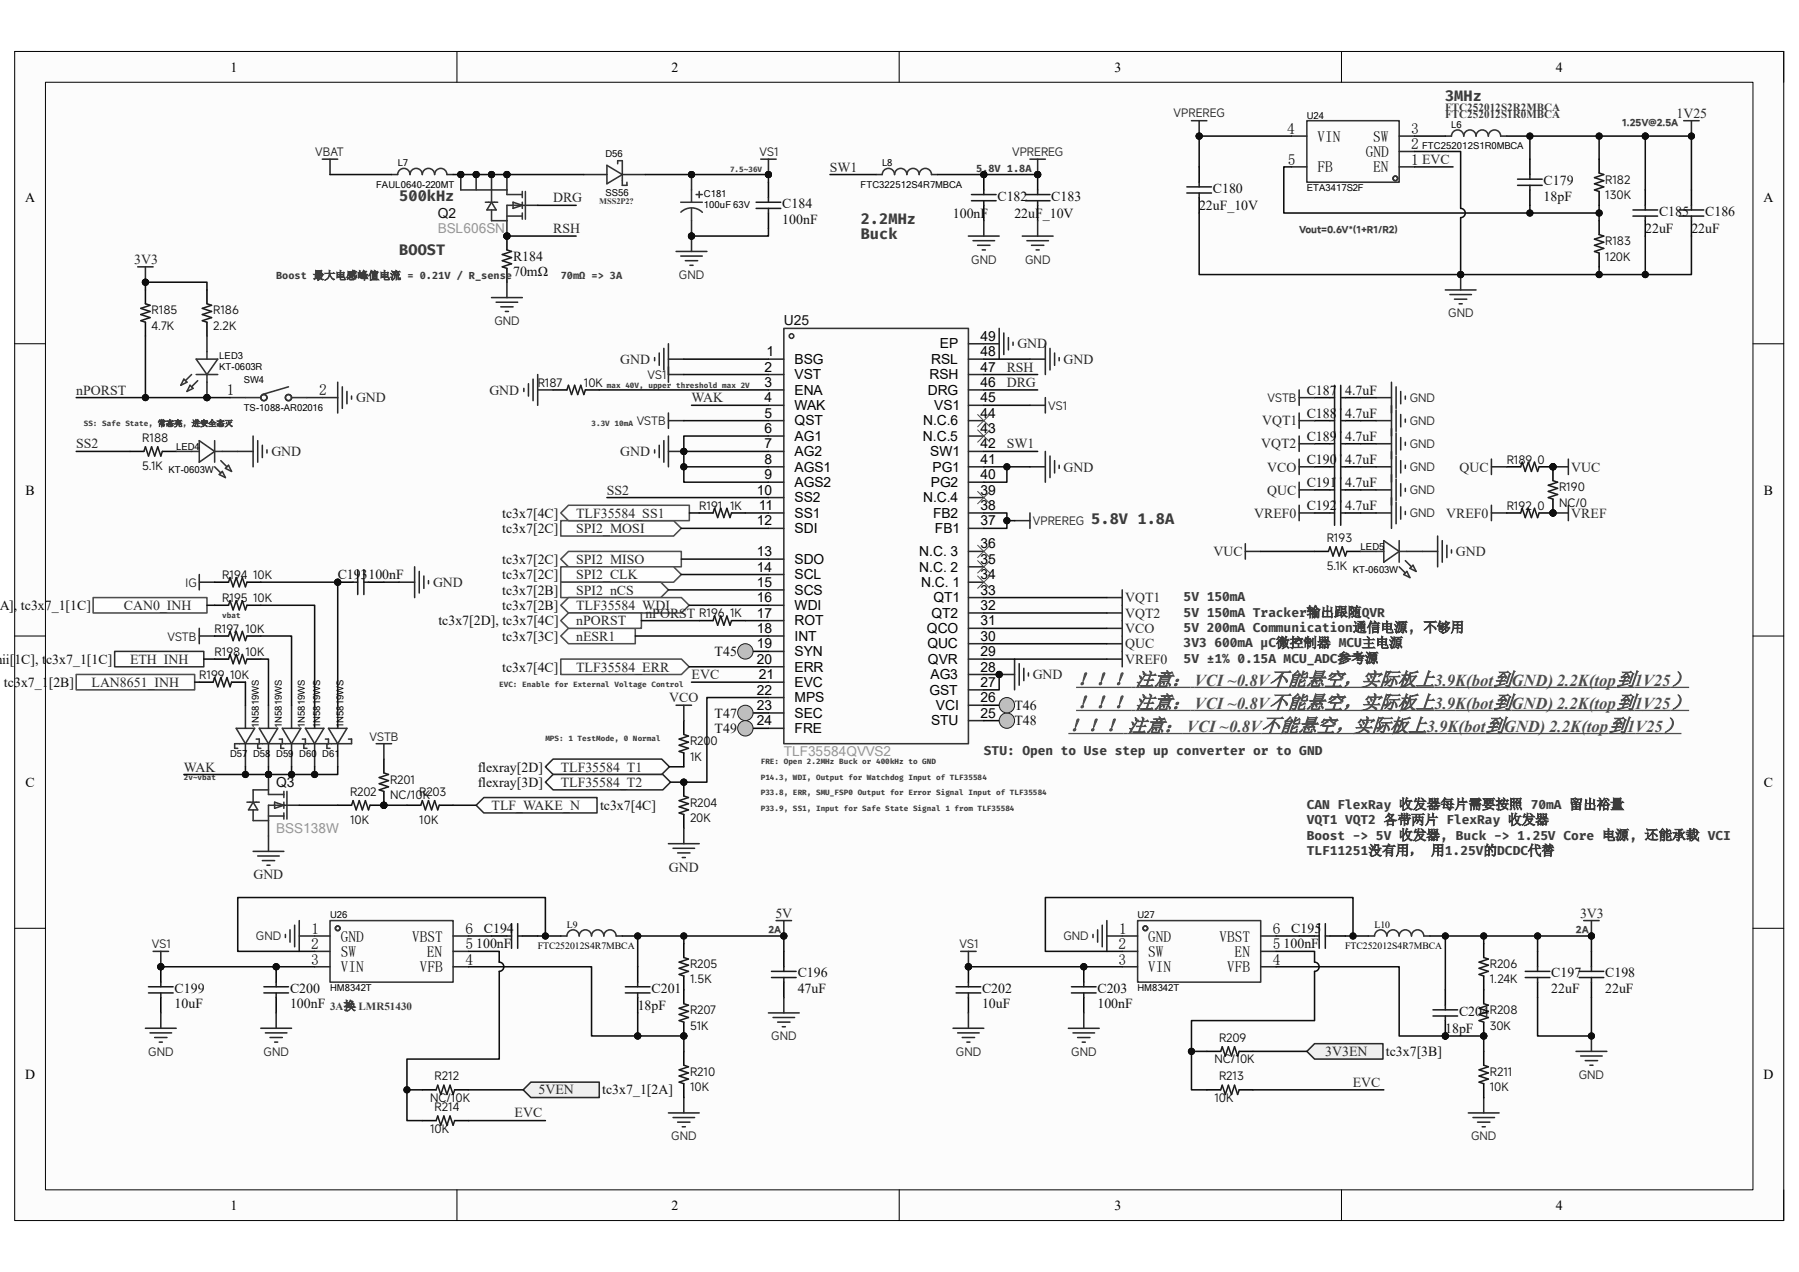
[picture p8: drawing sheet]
<svg xmlns="http://www.w3.org/2000/svg" width="297mm" height="210mm" viewBox="0 0 297 210" stroke-linecap="round" stroke-linejoin="round" font-family="sans-serif">
<defs><g id="words">
<g font-size="3.2" fill="#4c4c4c">
<text x="177.6" y="113.2">！！！ 注意：</text>
<text x="209.5" y="113.2">不能悬空，实际板上</text>
<text x="246.5" y="113.2">到</text>
<text x="266.8" y="113.2">到</text>
<text x="275.8" y="113.2">）</text>
<text x="177.6" y="117">！！！ 注意：</text>
<text x="209.5" y="117">不能悬空，实际板上</text>
<text x="246.5" y="117">到</text>
<text x="266.8" y="117">到</text>
<text x="275.8" y="117">）</text>
<text x="176.4" y="120.8">！！！ 注意：</text>
<text x="208.2" y="120.8">不能悬空，实际板上</text>
<text x="245.2" y="120.8">到</text>
<text x="265.6" y="120.8">到</text>
<text x="274.5" y="120.8">）</text>
</g>
<g font-size="2.8" fill="#4c4c4c">
<text x="197.2" y="113.2">VCI ~0.8V</text>
<text x="236.8" y="113.2">3.9K(bot</text>
<text x="249.5" y="113.2">GND) 2.2K(top</text>
<text x="269.9" y="113.2">1V25</text>
<text x="197.2" y="117">VCI ~0.8V</text>
<text x="236.8" y="117">3.9K(bot</text>
<text x="249.5" y="117">GND) 2.2K(top</text>
<text x="269.9" y="117">1V25</text>
<text x="196" y="120.8">VCI ~0.8V</text>
<text x="235.5" y="120.8">3.9K(bot</text>
<text x="248.3" y="120.8">GND) 2.2K(top</text>
<text x="268.6" y="120.8">1V25</text>
</g>
<g font-size="2.5" fill="#3c3c3c">
<text x="238.6" y="16.6">3MHz</text>
<text x="65.9" y="33.1">500kHz</text>
<text x="142.1" y="37">2.2MHz</text>
<text x="142.1" y="39.5">Buck</text>
<text x="65.9" y="42">BOOST</text>
<text x="180.2" y="86.4">5.8V 1.8A</text>
</g>
<g font-size="2.5">
<text x="212.5" y="22.1">4</text>
<text x="217.5" y="23.4">VIN</text>
<text x="226.7" y="23.4">SW</text>
<text x="233" y="22.1">3</text>
<text x="212.6" y="27.2">5</text>
<text x="217.5" y="28.4">FB</text>
<text x="225.5" y="25.9">GND</text>
<text x="226.7" y="28.4">EN</text>
<text x="233" y="27.2">1 EVC</text>
<text x="233" y="24.6">2</text>
<text x="37.5" y="65.3">1</text>
<text x="52.7" y="65.3">2</text>
<text x="51.4" y="154.2">1</text>
<text x="56.3" y="155.4">GND</text>
<text x="68" y="155.4">VBST</text>
<text x="76.8" y="154.2">6</text>
<text x="184.7" y="154.2">1</text>
<text x="189.6" y="155.4">GND</text>
<text x="201.3" y="155.4">VBST</text>
<text x="210.1" y="154.2">6</text>
<text x="51.3" y="156.7">2</text>
<text x="51.3" y="159.3">3</text>
<text x="56.3" y="158">SW</text>
<text x="56.3" y="160.5">VIN</text>
<text x="69.3" y="160.5">VFB</text>
<text x="70.5" y="158">EN</text>
<text x="76.8" y="159.3">4</text>
<text x="76.8" y="156.7">5</text>
<text x="184.7" y="156.7">2</text>
<text x="184.7" y="159.3">3</text>
<text x="189.6" y="158">SW</text>
<text x="189.6" y="160.5">VIN</text>
<text x="202.6" y="160.5">VFB</text>
<text x="203.8" y="158">EN</text>
<text x="210.1" y="159.3">4</text>
<text x="210.1" y="156.7">5</text>
</g>
<g font-size="2.3">
<text x="38.1" y="11.8">1</text>
<text x="110.9" y="11.8">2</text>
<text x="184" y="11.8">3</text>
<text x="256.9" y="11.8">4</text>
<text x="4.1" y="33.4">A</text>
<text x="291.1" y="33.4">A</text>
<text x="126.5" y="58.8">1</text>
<text x="155.1" y="57.5">EP</text>
<text x="161.9" y="56.3">49</text>
<text x="161.9" y="58.8">48</text>
<text x="126.2" y="61.3">2</text>
<text x="126.2" y="63.9">3</text>
<text x="131.2" y="60.1">BSG</text>
<text x="131.2" y="62.6">VST</text>
<text x="131.2" y="65.2">ENA</text>
<text x="153.2" y="65.2">DRG</text>
<text x="153.5" y="62.6">RSH</text>
<text x="153.8" y="60.1">RSL</text>
<text x="161.9" y="63.9">46</text>
<text x="161.9" y="61.3">47</text>
<text x="126.2" y="66.4">4</text>
<text x="126.2" y="69">5</text>
<text x="126.2" y="71.5">6</text>
<text x="131.2" y="67.7">WAK</text>
<text x="131.2" y="70.2">QST</text>
<text x="152.4" y="70.2">N.C.6</text>
<text x="154.2" y="67.7">VS1</text>
<text x="161.9" y="71.5">43</text>
<text x="161.9" y="69">44</text>
<text x="161.9" y="66.4">45</text>
<text x="126.2" y="74">7</text>
<text x="126.2" y="76.6">8</text>
<text x="131.2" y="72.8">AG1</text>
<text x="131.2" y="75.3">AG2</text>
<text x="131.2" y="77.9">AGS1</text>
<text x="152.4" y="72.8">N.C.5</text>
<text x="153.6" y="75.3">SW1</text>
<text x="154" y="77.9">PG1</text>
<text x="161.9" y="76.6">41</text>
<text x="161.9" y="74">42</text>
<text x="4.2" y="81.7">B</text>
<text x="124.9" y="81.7">10</text>
<text x="126.2" y="79.1">9</text>
<text x="131.2" y="80.4">AGS2</text>
<text x="131.2" y="82.9">SS2</text>
<text x="152.4" y="82.9">N.C.4</text>
<text x="153.7" y="80.4">PG2</text>
<text x="161.9" y="81.7">39</text>
<text x="161.9" y="79.1">40</text>
<text x="291.2" y="81.7">B</text>
<text x="125" y="86.7">12</text>
<text x="125.3" y="84.2">11</text>
<text x="131.2" y="85.5">SS1</text>
<text x="131.2" y="88">SDI</text>
<text x="154" y="85.5">FB2</text>
<text x="154.3" y="88">FB1</text>
<text x="161.9" y="86.7">37</text>
<text x="161.9" y="84.2">38</text>
<text x="124.9" y="91.8">13</text>
<text x="124.9" y="94.4">14</text>
<text x="131.2" y="93.1">SDO</text>
<text x="131.2" y="95.6">SCL</text>
<text x="151.8" y="94.4">N.C. 2</text>
<text x="151.8" y="91.8">N.C. 3</text>
<text x="161.9" y="95.6">34</text>
<text x="161.9" y="93.1">35</text>
<text x="161.9" y="90.6">36</text>
<text x="124.9" y="96.9">15</text>
<text x="124.9" y="99.4">16</text>
<text x="124.9" y="102">17</text>
<text x="131.2" y="98.2">SCS</text>
<text x="131.2" y="100.7">WDI</text>
<text x="152.1" y="96.9">N.C. 1</text>
<text x="153.8" y="102">QT2</text>
<text x="154.1" y="99.4">QT1</text>
<text x="161.9" y="100.7">32</text>
<text x="161.9" y="98.2">33</text>
<text x="124.9" y="104.5">18</text>
<text x="124.9" y="107.1">19</text>
<text x="131.2" y="103.3">ROT</text>
<text x="131.2" y="105.8">INT</text>
<text x="153" y="104.5">QCO</text>
<text x="153.1" y="107.1">QUC</text>
<text x="161.9" y="105.8">30</text>
<text x="161.9" y="103.3">31</text>
<text x="124.9" y="109.6">20</text>
<text x="125.3" y="112.1">21</text>
<text x="131.2" y="108.3">SYN</text>
<text x="131.2" y="110.9">ERR</text>
<text x="131.2" y="113.4">EVC</text>
<text x="153.2" y="109.6">QVR</text>
<text x="153.6" y="112.1">AG3</text>
<text x="161.9" y="113.4">27</text>
<text x="161.9" y="110.9">28</text>
<text x="161.9" y="108.3">29</text>
<text x="124.9" y="117.2">23</text>
<text x="124.9" y="119.8">24</text>
<text x="125" y="114.7">22</text>
<text x="131.2" y="116">MPS</text>
<text x="131.2" y="118.5">SEC</text>
<text x="153.5" y="114.7">GST</text>
<text x="153.7" y="119.8">STU</text>
<text x="154.5" y="117.2">VCI</text>
<text x="161.9" y="118.5">25</text>
<text x="161.9" y="116">26</text>
<text x="131.2" y="121">FRE</text>
<text x="4.2" y="129.9">C</text>
<text x="291.2" y="129.9">C</text>
<text x="4.1" y="178.1">D</text>
<text x="291.1" y="178.1">D</text>
<text x="38.1" y="199.7">1</text>
<text x="110.9" y="199.7">2</text>
<text x="184" y="199.7">3</text>
<text x="256.9" y="199.7">4</text>
</g>
<g font-size="2.3" fill="#262626">
<text x="276.8" y="19.4">1V25</text>
<text x="137" y="28.3">SW1</text>
<text x="91.3" y="33.4">DRG</text>
<text x="91.3" y="38.5">RSH</text>
<text x="22.1" y="43.6">3V3</text>
<text x="168" y="57.5">GND</text>
<text x="12.6" y="65.2">nPORST</text>
<text x="80.8" y="65.2">GND</text>
<text x="102.4" y="60.1">GND</text>
<text x="166.2" y="61.3">RSH</text>
<text x="166.2" y="63.9">DRG</text>
<text x="175.6" y="60.1">GND</text>
<text x="58.8" y="66.4">GND</text>
<text x="114.2" y="66.4">WAK</text>
<text x="208.4" y="70.2">VQT1</text>
<text x="12.6" y="74">SS2</text>
<text x="44.8" y="75.3">GND</text>
<text x="102.4" y="75.3">GND</text>
<text x="166.2" y="74">SW1</text>
<text x="175.6" y="77.9">GND</text>
<text x="208.2" y="74">VQT2</text>
<text x="209.2" y="77.9">VCO</text>
<text x="241" y="77.9">QUC</text>
<text x="259.4" y="77.9">VUC</text>
<text x="100.2" y="81.7">SS2</text>
<text x="209.2" y="81.7">QUC</text>
<text x="95.1" y="88">SPI2_MOSI</text>
<text x="95.1" y="85.5">TLF35584_SS1</text>
<text x="207" y="85.5">VREF0</text>
<text x="238.8" y="85.5">VREF0</text>
<text x="259.4" y="85.5">VREF</text>
<text x="95.1" y="93.1">SPI2_MISO</text>
<text x="95.1" y="95.6">SPI2_CLK</text>
<text x="200.3" y="91.8">VUC</text>
<text x="240.4" y="91.8">GND</text>
<text x="20.4" y="100.7">CAN0_INH</text>
<text x="71.5" y="96.9">GND</text>
<text x="95.1" y="98.2">SPI2_nCS</text>
<text x="95.1" y="100.7">TLF35584_WDI</text>
<text x="106.6" y="102">nPORST</text>
<text x="185.8" y="102">VQT2</text>
<text x="185.8" y="99.4">VQT1</text>
<text x="95.1" y="105.8">nESR1</text>
<text x="95.1" y="103.3">nPORST</text>
<text x="185.8" y="107.1">QUC</text>
<text x="185.8" y="104.5">VCO</text>
<text x="15.1" y="113.4">LAN8651_INH</text>
<text x="21.5" y="109.6">ETH_INH</text>
<text x="95.1" y="110.9">TLF35584_ERR</text>
<text x="114.2" y="112.1">EVC</text>
<text x="170.5" y="112.1">GND</text>
<text x="185.8" y="109.6">VREF0</text>
<text x="110.5" y="116">VCO</text>
<text x="30.4" y="127.4">WAK</text>
<text x="92.6" y="127.4">TLF35584_T1</text>
<text x="92.6" y="129.9">TLF35584_T2</text>
<text x="81.2" y="133.7">TLF_WAKE_N</text>
<text x="110.4" y="143.9">GND</text>
<text x="41.9" y="145.2">GND</text>
<text x="128" y="151.5">5V</text>
<text x="260.9" y="151.5">3V3</text>
<text x="218.8" y="174.3">3V3EN</text>
<text x="223.3" y="179.4">EVC</text>
<text x="85" y="184.5">EVC</text>
<text x="88.9" y="180.7">5VEN</text>
</g>
<g font-size="2.3" fill="#0e0e0e">
<text x="72.3" y="35.9">Q2</text>
<text x="129.2" y="34.4">C184</text>
<text x="157.3" y="35.9">100nF</text>
<text x="164.7" y="33.1">C182</text>
<text x="167.5" y="35.9">22uF_10V</text>
<text x="173.6" y="33.1">C183</text>
<text x="197.9" y="34.7">22uF_10V</text>
<text x="200.2" y="31.9">C180</text>
<text x="254.8" y="30.6">C179</text>
<text x="254.8" y="33.1">18pF</text>
<text x="273.9" y="35.7">C185</text>
<text x="281.5" y="35.7">C186</text>
<text x="129.2" y="37">100nF</text>
<text x="271.6" y="38.5">22uF</text>
<text x="279.2" y="38.5">22uF</text>
<text x="84.7" y="43.1">R184</text>
<text x="84.7" y="45.6">70mΩ</text>
<text x="129.4" y="53.7">U25</text>
<text x="215.7" y="65.2">C187</text>
<text x="222.1" y="65.2">4.7uF</text>
<text x="215.7" y="69">C188</text>
<text x="222.1" y="69">4.7uF</text>
<text x="215.7" y="72.8">C189</text>
<text x="215.7" y="76.6">C190</text>
<text x="222.1" y="72.8">4.7uF</text>
<text x="222.1" y="76.6">4.7uF</text>
<text x="215.7" y="80.4">C191</text>
<text x="222.1" y="80.4">4.7uF</text>
<text x="82.9" y="88">tc3x7[2C]</text>
<text x="82.9" y="85.5">tc3x7[4C]</text>
<text x="215.7" y="84.2">C192</text>
<text x="222.1" y="84.2">4.7uF</text>
<text x="55.8" y="95.6">C193</text>
<text x="60.8" y="95.6">100nF</text>
<text x="82.9" y="93.1">tc3x7[2C]</text>
<text x="82.9" y="95.6">tc3x7[2C]</text>
<text x="-.1" y="100.7">A], tc3x7_1[1C]</text>
<text x="82.9" y="98.2">tc3x7[2B]</text>
<text x="82.9" y="100.7">tc3x7[2B]</text>
<text x="72.4" y="103.3">tc3x7[2D], tc3x7[4C]</text>
<text x="82.9" y="105.8">tc3x7[3C]</text>
<text x="-.5" y="113.4">, tc3x7_1[2B]</text>
<text x=".3" y="109.6">ii[1C], tc3x7_1[1C]</text>
<text x="82.9" y="110.9">tc3x7[4C]</text>
<text x="118" y="108.3">T45</text>
<text x="118" y="118.5">T47</text>
<text x="167.5" y="119.8">T48</text>
<text x="167.5" y="117.2">T46</text>
<text x="118" y="121">T49</text>
<text x="45.6" y="129.9">Q3</text>
<text x="78.9" y="127.4">flexray[2D]</text>
<text x="78.9" y="129.9">flexray[3D]</text>
<text x="99.1" y="133.7">tc3x7[4C]</text>
<text x="79.9" y="154">C194</text>
<text x="213.2" y="154">C195</text>
<text x="78.6" y="156.5">100nF</text>
<text x="131.7" y="161.4">C196</text>
<text x="211.9" y="156.5">100nF</text>
<text x="256.1" y="161.4">C197</text>
<text x="265" y="161.4">C198</text>
<text x="28.8" y="163.9">C199</text>
<text x="28.8" y="166.5">10uF</text>
<text x="47.9" y="163.9">C200</text>
<text x="47.9" y="166.5">100nF</text>
<text x="105.3" y="166.7">18pF</text>
<text x="107.6" y="163.9">C201</text>
<text x="131.7" y="163.9">47uF</text>
<text x="162.1" y="163.9">C202</text>
<text x="162.1" y="166.5">10uF</text>
<text x="181.2" y="163.9">C203</text>
<text x="181.2" y="166.5">100nF</text>
<text x="240.9" y="167.7">C204</text>
<text x="256.1" y="163.9">22uF</text>
<text x="265" y="163.9">22uF</text>
<text x="238.6" y="170.5">18pF</text>
<text x="228.8" y="174.3">tc3x7[3B]</text>
<text x="99.4" y="180.7">tc3x7_1[2A]</text>
</g>
<g font-size="2.2" fill="#969696">
<text x="72.3" y="38.5">BSL606SN</text>
<text x="129.4" y="124.8">TLF35584QVVS2</text>
<text x="45.6" y="137.5">BSS138W</text>
</g>
<g font-size="2.1" fill="#3c3c3c">
<text x="195.4" y="101.8">5V 150mA Tracker输出跟随QVR</text>
<text x="195.4" y="99.3">5V 150mA</text>
<text x="195.4" y="104.4">5V 200mA Communication通信电源, 不够用</text>
<text x="195.4" y="106.9">3V3 600mA µC微控制器 MCU主电源</text>
<text x="195.4" y="109.4">5V ±1% 0.15A MCU_ADC参考源</text>
<text x="162.4" y="124.7">STU: Open to Use step up converter or to GND</text>
<text x="215.7" y="133.6">CAN FlexRay 收发器每片需要按照 70mA 留出裕量</text>
<text x="215.7" y="136.1">VQT1 VQT2 各带两片 FlexRay 收发器</text>
<text x="215.7" y="138.6">Boost -&gt; 5V 收发器, Buck -&gt; 1.25V Core 电源, 还能承载 VCI</text>
<text x="215.7" y="141.2">TLF11251没有用， 用1.25V的DCDC代替</text>
</g>
<g font-size="1.9" fill="#262626">
<text x="193.8" y="19.4">VPREREG</text>
<text x="52" y="25.7">VBAT</text>
<text x="125.4" y="25.7">VS1</text>
<text x="167.1" y="25.7">VPREREG</text>
<text x="112.1" y="46.1">GND</text>
<text x="160.4" y="43.5">GND</text>
<text x="169.2" y="43.5">GND</text>
<text x="81.6" y="53.7">GND</text>
<text x="239.1" y="52.4">GND</text>
<text x="106.9" y="62.6">VS1</text>
<text x="105.1" y="70.2">VSTB</text>
<text x="173.1" y="67.6">VS1</text>
<text x="209.2" y="66.4">VSTB</text>
<text x="232.7" y="66.4">GND</text>
<text x="232.7" y="70.2">GND</text>
<text x="232.7" y="74">GND</text>
<text x="232.7" y="77.8">GND</text>
<text x="232.7" y="81.6">GND</text>
<text x="170.5" y="86.7">VPREREG</text>
<text x="232.7" y="85.4">GND</text>
<text x="30.6" y="96.9">IG</text>
<text x="27.6" y="105.7">VSTB</text>
<text x="61" y="122.3">VSTB</text>
<text x="42.2" y="155.2">GND</text>
<text x="175.6" y="155.2">GND</text>
<text x="25.1" y="156.5">VS1</text>
<text x="158.4" y="156.5">VS1</text>
<text x="127.3" y="171.7">GND</text>
<text x="24.5" y="174.3">GND</text>
<text x="43.5" y="174.3">GND</text>
<text x="157.8" y="174.3">GND</text>
<text x="176.9" y="174.3">GND</text>
<text x="260.6" y="178.1">GND</text>
<text x="110.8" y="188.3">GND</text>
<text x="242.9" y="188.3">GND</text>
</g>
<g font-size="1.9" fill="#0e0e0e">
<text x="265" y="30.3">R182</text>
<text x="265" y="32.9">130K</text>
<text x="265" y="40.5">R183</text>
<text x="265" y="43">120K</text>
<text x="25" y="51.9">R185</text>
<text x="35.2" y="51.9">R186</text>
<text x="25" y="54.4">4.7K</text>
<text x="35.2" y="54.4">2.2K</text>
<text x="88.8" y="63.8">R187</text>
<text x="96.4" y="63.8">10K</text>
<text x="23.5" y="73">R188</text>
<text x="23.5" y="77.6">5.1K</text>
<text x="248.7" y="76.5">R189</text>
<text x="253.8" y="76.5">0</text>
<text x="257.4" y="81.1">R190</text>
<text x="257.4" y="83.7">NC/0</text>
<text x="115.4" y="84.2">R191</text>
<text x="120.5" y="84.2">1K</text>
<text x="219" y="89.5">R193</text>
<text x="248.7" y="84.2">R192</text>
<text x="253.8" y="84.2">0</text>
<text x="36.7" y="95.6">R194</text>
<text x="41.8" y="95.6">10K</text>
<text x="219" y="94.1">5.1K</text>
<text x="36.7" y="99.4">R195</text>
<text x="41.8" y="99.4">10K</text>
<text x="115.4" y="101.9">R196</text>
<text x="120.5" y="101.9">1K</text>
<text x="35.4" y="104.5">R197</text>
<text x="40.5" y="104.5">10K</text>
<text x="32.9" y="112.1">R199</text>
<text x="35.4" y="108.3">R198</text>
<text x="38" y="112.1">10K</text>
<text x="40.5" y="108.3">10K</text>
<text x="113.9" y="123">R200</text>
<text x="113.9" y="125.6">1K</text>
<text x="57.8" y="131.4">R202</text>
<text x="64.4" y="129.4">R201</text>
<text x="64.4" y="131.9">NC/10K</text>
<text x="69.2" y="131.4">R203</text>
<text x="57.8" y="136">10K</text>
<text x="69.2" y="136">10K</text>
<text x="113.9" y="133.2">R204</text>
<text x="113.9" y="135.7">20K</text>
<text x="113.9" y="159.8">R205</text>
<text x="246" y="159.8">R206</text>
<text x="113.9" y="162.3">1.5K</text>
<text x="113.9" y="167.4">R207</text>
<text x="246" y="162.3">1.24K</text>
<text x="246" y="167.4">R208</text>
<text x="113.9" y="170">51K</text>
<text x="201.2" y="172">R209</text>
<text x="246" y="170">30K</text>
<text x="71.8" y="178.4">R212</text>
<text x="113.9" y="177.6">R210</text>
<text x="200.5" y="175.6">NC/10K</text>
<text x="201.2" y="178.4">R213</text>
<text x="246" y="177.6">R211</text>
<text x="71" y="181.9">NC/10K</text>
<text x="71.8" y="183.4">R214</text>
<text x="113.9" y="180.1">10K</text>
<text x="200.5" y="181.9">10K</text>
<text x="246" y="180.1">10K</text>
<text x="71" y="187">10K</text>
</g>
<g font-size="1.8" fill="#3c3c3c">
<text x="238.6" y="19.5">FTC252012S1R0MBCA</text>
<text x="238.6" y="18.2">FTC252012S2R2MBCA</text>
<text x="54.5" y="166.8">3A换 LMR51430</text>
</g>
<g font-size="1.7" fill="#3c3c3c">
<text x="161.2" y="28.3">5.8V 1.8A</text>
<text x="45.6" y="46.1">Boost 最大电感峰值电流 = 0.21V / R_sense</text>
<text x="92.6" y="46.1">70mΩ =&gt; 3A</text>
</g>
<g font-size="1.6">
<text x="215.7" y="19.6">U24</text>
<text x="239.6" y="21.1">L6</text>
<text x="65.7" y="27.5">L7</text>
<text x="99.9" y="25.9">D56</text>
<text x="145.6" y="27.5">L8</text>
<text x="234.8" y="24.7">FTC252012S1R0MBCA</text>
<text x="62.1" y="31">FAUL0640-220MT</text>
<text x="99.9" y="32.3">SS56</text>
<text x="116.2" y="32.6">C181</text>
<text x="116.2" y="34.3">100uF 63V</text>
<text x="142.1" y="31">FTC322512S4R7MBCA</text>
<text x="215.7" y="31.5">ETA3417S2F</text>
<text x="36.2" y="59.2">LED3</text>
<text x="36.2" y="61">KT-0603R</text>
<text x="40.3" y="63.3">SW4</text>
<text x="40.3" y="67.9">TS-1088-AR02016</text>
<text x="29.1" y="74.2">LED4</text>
<text x="27.8" y="78">KT-0603W</text>
<text x="223.3" y="94.5">KT-0603W</text>
<text x="224.6" y="90.7">LED5</text>
<text x="38" y="125">D57</text>
<text x="41.8" y="125">D58</text>
<text x="42.7" y="120.2" transform="rotate(-90 42.7 120.2)">1N5819WS</text>
<text x="45.6" y="125">D59</text>
<text x="46.5" y="120.2" transform="rotate(-90 46.5 120.2)">1N5819WS</text>
<text x="49.4" y="125">D60</text>
<text x="50.3" y="120.2" transform="rotate(-90 50.3 120.2)">1N5819WS</text>
<text x="52.9" y="120.2" transform="rotate(-90 52.9 120.2)">1N5819WS</text>
<text x="53.2" y="125">D61</text>
<text x="56.7" y="120.2" transform="rotate(-90 56.7 120.2)">1N5819WS</text>
<text x="54.5" y="151.6">U26</text>
<text x="93.6" y="153.2">L9</text>
<text x="187.8" y="151.6">U27</text>
<text x="226.9" y="153.2">L10</text>
<text x="88.8" y="156.7">FTC252012S4R7MBCA</text>
<text x="222.1" y="156.7">FTC252012S4R7MBCA</text>
<text x="54.5" y="163.6">HM8342T</text>
<text x="187.8" y="163.6">HM8342T</text>
</g>
<g font-size="1.5" fill="#3c3c3c">
<text x="267.8" y="20.8">1.25V@2.5A</text>
<text x="214.5" y="38.5">Vout=0.6V*(1+R1/R2)</text>
<text x="126.9" y="154.1">2A</text>
<text x="260.2" y="154.1">2A</text>
</g>
<text font-size="1.4" fill="#3c3c3c" x="98.9" y="33.6">MSS2P2?</text>
<g font-size="1.2" fill="#3c3c3c">
<text x="120.5" y="28.4">7.5~36V</text>
<text x="100.2" y="64">max 40V, upper threshold max 2V</text>
<text x="13.8" y="70.3">SS: Safe State, 常态亮, 进安全态灭</text>
<text x="97.7" y="70.3">3.3V 10mA</text>
<text x="36.7" y="102.1">vbat</text>
<text x="82.4" y="113.5">EVC: Enable for External Voltage Control</text>
<text x="90" y="122.4">MPS: 1 TestMode, 0 Normal</text>
<text x="30.4" y="128.7">2v~vbat</text>
<text x="125.6" y="126.2">FRE: Open 2.2MHz Buck or 400kHz to GND</text>
<text x="125.6" y="131.3">P33.8, ERR, SMU_FSP0 Output for Error Signal Input of TLF35584</text>
<text x="125.6" y="128.7">P14.3, WDI, Output for Watchdog Input of TLF35584</text>
<text x="125.6" y="133.8">P33.9, SS1, Input for Safe State Signal 1 from TLF35584</text>
</g>
</g></defs>
<path d="M2.4 8.5h292.1v193h-292.1z" fill-rule="evenodd" fill="#fcfcfc"/>
<path d="M2.4 8.5h292.1v193h-292.1z" fill="none" stroke="#000" stroke-width=".17"/>
<path d="M7.5 13.6h281.9v182.8h-281.9z" fill-rule="evenodd" fill="#fcfcfc"/>
<g fill="none" stroke="#000" stroke-width=".17">
<path d="M2.4 8.5h5.1M7.5 13.6h281.9v182.8h-281.9zM75.4 8.5v5.1M148.4 8.5v5.1M221.5 8.5v5.1M289.4 8.5h5.1v5.1M2.4 56.8h5.1M289.4 56.8h5.1M2.4 105h5.1M289.4 105h5.1M2.4 153.3h5.1M289.4 153.3h5.1"/>
<path d="M75.4 196.4v5.1M148.5 196.4v5.1M221.5 196.4v5.1M294.5 196.4v5.1"/>
</g>
<g fill="none" stroke="#303030" stroke-width=".25">
<path d="M65.7 28.8a1.02 1.02 0 0 1 1-1 1.02 1.02 0 0 1 1 1 1.02 1.02 0 0 1 1-1 1.02 1.02 0 0 1 1 1 1.02 1.02 0 0 1 1-1 1.02 1.02 0 0 1 1.1 1 1.02 1.02 0 0 1 1-1 1.02 1.02 0 0 1 1 1M129.4 54.2h30.5v68.6h-30.5z"/>
<circle cx="130.7" cy="55.5" r=".38"/>
</g>
<g fill="none" stroke="#292929" stroke-width=".25">
<path d="M64.6 28.8h1.1M73.8 28.8h1M126.9 59.3h2.5M159.9 59.3h2.5M159.9 56.8h2.5M126.9 61.8h2.5M126.9 64.4h2.5M126.9 66.9h2.5M126.9 69.4h2.5M126.9 72h2.5M126.9 74.5h2.5M126.9 77.1h2.5"/>
<path d="M126.9 79.6h2.5M159.9 61.8h2.5M159.9 64.4h2.5M159.9 66.9h2.5M159.9 69.4h2.5M159.9 72h2.5M159.9 74.5h2.5M159.9 77.1h2.5M159.9 79.6h2.5M126.9 82.1h2.5M126.9 84.7h2.5M126.9 87.2h2.5"/>
<path d="M126.9 92.3h2.5M126.9 94.8h2.5M126.9 97.4h2.5M126.9 99.9h2.5M159.9 82.1h2.5M159.9 84.7h2.5M159.9 87.2h2.5M159.9 98.7h2.5M159.9 96.1h2.5M159.9 93.6h2.5M159.9 91h2.5M126.9 102.5h2.5"/>
<path d="M126.9 105h2.5M126.9 107.5h2.5M126.9 110.1h2.5M126.9 112.6h2.5M126.9 115.2h2.5M126.9 117.7h2.5M159.9 119h2.5M159.9 116.4h2.5M159.9 113.9h2.5M159.9 111.4h2.5M159.9 108.8h2.5M159.9 106.3h2.5"/>
<path d="M159.9 103.7h2.5M159.9 101.2h2.5M126.9 120.2h2.5"/>
</g>
<path d="M53.2 26.3h2.6M54.5 26.3v2.5" fill="none" stroke="#262626" stroke-width=".25"/>
<circle cx="83.7" cy="39" r=".51" fill="#0e0e0e"/>
<circle cx="83.7" cy="39" r=".51" fill="none" stroke="#0e0e0e" stroke-width=".17"/>
<circle cx="83.7" cy="28.8" r=".51" fill="#0e0e0e"/>
<circle cx="83.7" cy="28.8" r=".51" fill="none" stroke="#0e0e0e" stroke-width=".17"/>
<circle cx="81.1" cy="28.8" r=".51" fill="#0e0e0e"/>
<circle cx="81.1" cy="28.8" r=".51" fill="none" stroke="#0e0e0e" stroke-width=".17"/>
<circle cx="78.6" cy="28.8" r=".51" fill="#0e0e0e"/>
<circle cx="78.6" cy="28.8" r=".51" fill="none" stroke="#0e0e0e" stroke-width=".17"/>
<circle cx="76.1" cy="28.8" r=".51" fill="#0e0e0e"/>
<circle cx="76.1" cy="28.8" r=".51" fill="none" stroke="#0e0e0e" stroke-width=".17"/>
<path d="M83.7 36.4v2.6" fill="none" stroke="#292929" stroke-width=".25"/>
<circle cx="83.7" cy="39" r=".51" fill="#0e0e0e"/>
<circle cx="83.7" cy="39" r=".51" fill="none" stroke="#0e0e0e" stroke-width=".17"/>
<path d="M83.7 28.8v2.6M86.2 33.9h2.6" fill="none" stroke="#292929" stroke-width=".25"/>
<circle cx="83.7" cy="28.8" r=".51" fill="#0e0e0e"/>
<circle cx="83.7" cy="28.8" r=".51" fill="none" stroke="#0e0e0e" stroke-width=".17"/>
<path d="M80.1 33.4h2.1M81.1 33.4l.8 1.3h-1.5zM83.7 35.7h2.5M84.7 33.4l1.5 .5-1.5 .5zM86.2 31.6v1M86.2 33.4v1M86.2 35.2v1M86.2 33.9h-2.5v2.5h-2.6v-1.7M86.2 32.1h-2.5v-.7h-2.6v2M86.7 31.6v4.6" fill="none" stroke="#303030" stroke-width=".25"/>
<path d="M81.1 28.8v2.6" fill="none" stroke="#292929" stroke-width=".25"/>
<circle cx="81.1" cy="28.8" r=".51" fill="#0e0e0e"/>
<circle cx="81.1" cy="28.8" r=".51" fill="none" stroke="#0e0e0e" stroke-width=".17"/>
<path d="M78.6 28.8v2.6" fill="none" stroke="#292929" stroke-width=".25"/>
<circle cx="78.6" cy="28.8" r=".51" fill="#0e0e0e"/>
<circle cx="78.6" cy="28.8" r=".51" fill="none" stroke="#0e0e0e" stroke-width=".17"/>
<path d="M76.1 28.8v2.6" fill="none" stroke="#292929" stroke-width=".25"/>
<circle cx="76.1" cy="28.8" r=".51" fill="#0e0e0e"/>
<circle cx="76.1" cy="28.8" r=".51" fill="none" stroke="#0e0e0e" stroke-width=".17"/>
<path d="M76.1 31.4h5" fill="none" stroke="#303030" stroke-width=".25"/>
<circle cx="83.7" cy="39" r=".51" fill="#0e0e0e"/>
<circle cx="83.7" cy="39" r=".51" fill="none" stroke="#0e0e0e" stroke-width=".17"/>
<path d="M83.7 39v2.3" fill="none" stroke="#000" stroke-width=".25"/>
<circle cx="83.7" cy="39" r=".51" fill="#0e0e0e"/>
<circle cx="83.7" cy="39" r=".51" fill="none" stroke="#0e0e0e" stroke-width=".17"/>
<path d="M83.7 44.3v2.3" fill="none" stroke="#000" stroke-width=".25"/>
<path d="M83.7 41.3l.7 .2-1.5 .5 1.5 .5-1.5 .5 1.5 .5-1.5 .6 .8 .2" fill="none" stroke="#1c1c1c" stroke-width=".25"/>
<path d="M125.6 26.3h2.5M126.9 26.3v2.5M81.1 49.1h5.1M81.9 49.9h3.6M82.7 50.7h2M83.4 51.4h.5M83.7 46.6v2.5" fill="none" stroke="#262626" stroke-width=".25"/>
<circle cx="126.9" cy="28.8" r=".51" fill="#0e0e0e"/>
<circle cx="126.9" cy="28.8" r=".51" fill="none" stroke="#0e0e0e" stroke-width=".17"/>
<path d="M114.2 39v2.5M111.6 41.5h5.1M112.4 42.3h3.5M113.1 43h2.1M113.9 43.8h.5" fill="none" stroke="#262626" stroke-width=".25"/>
<circle cx="114.2" cy="39" r=".51" fill="#0e0e0e"/>
<circle cx="114.2" cy="39" r=".51" fill="none" stroke="#0e0e0e" stroke-width=".17"/>
<path d="M126.9 30.1v2.5M126.9 35.2v2.5" fill="none" stroke="#000" stroke-width=".25"/>
<path d="M124.8 33.4h4.1M124.8 34.4h4.1M126.9 32.6v.8M126.9 34.4v.8" fill="none" stroke="#1c1c1c" stroke-width=".25"/>
<circle cx="162.4" cy="28.8" r=".51" fill="#0e0e0e"/>
<circle cx="162.4" cy="28.8" r=".51" fill="none" stroke="#0e0e0e" stroke-width=".17"/>
<path d="M162.4 28.8v2.6M162.4 33.9v2.5" fill="none" stroke="#000" stroke-width=".25"/>
<circle cx="162.4" cy="28.8" r=".51" fill="#0e0e0e"/>
<circle cx="162.4" cy="28.8" r=".51" fill="none" stroke="#0e0e0e" stroke-width=".17"/>
<path d="M160.4 32.1h4M160.4 33.1h4M162.4 31.4v.7M162.4 33.1v.8" fill="none" stroke="#1c1c1c" stroke-width=".25"/>
<circle cx="171.3" cy="28.8" r=".51" fill="#0e0e0e"/>
<circle cx="171.3" cy="28.8" r=".51" fill="none" stroke="#0e0e0e" stroke-width=".17"/>
<path d="M171.3 28.8v2.6M171.3 33.9v2.5" fill="none" stroke="#000" stroke-width=".25"/>
<circle cx="171.3" cy="28.8" r=".51" fill="#0e0e0e"/>
<circle cx="171.3" cy="28.8" r=".51" fill="none" stroke="#0e0e0e" stroke-width=".17"/>
<path d="M169.3 32.1h4M169.3 33.1h4M171.3 31.4v.7M171.3 33.1v.8" fill="none" stroke="#1c1c1c" stroke-width=".25"/>
<path d="M159.9 39h5.1M160.6 39.7h3.6M162.4 36.4v2.6M168.8 39h5.1M169.5 39.7h3.6M170 26.3h2.6M171.3 26.3v2.5M171.3 36.4v2.6M161.4 40.5h2M162.2 41.3h.5M170.3 40.5h2M171.1 41.3h.5" fill="none" stroke="#262626" stroke-width=".25"/>
<circle cx="171.3" cy="28.8" r=".51" fill="#0e0e0e"/>
<circle cx="171.3" cy="28.8" r=".51" fill="none" stroke="#0e0e0e" stroke-width=".17"/>
<path d="M24 47.9v2.2M24 53.2v2.3M34.2 47.9v2.2M34.2 53.2v2.3" fill="none" stroke="#000" stroke-width=".25"/>
<path d="M24 50.1l.8 .3-1.6 .5 1.6 .5-1.6 .5 1.6 .5-1.6 .5 .8 .3M34.2 50.1l.7 .3-1.5 .5 1.5 .5-1.5 .5 1.5 .5-1.5 .5 .8 .3" fill="none" stroke="#1c1c1c" stroke-width=".25"/>
<circle cx="34.2" cy="65.6" r=".51" fill="#0e0e0e"/>
<circle cx="34.2" cy="65.6" r=".51" fill="none" stroke="#0e0e0e" stroke-width=".17"/>
<path d="M32.4 59.3h3.5l-1.7 2.5zM34.2 58v1.3M30.4 62.6l.5 .5-1.1 .5zM31.4 63.6l.5 .5-1 .5zM31.6 61.8l-1 1M32.4 61.8h3.5M32.6 62.8l-1 1.1M34.2 61.8v1.3" fill="none" stroke="#303030" stroke-width=".25"/>
<path d="M34.2 63.1v2.5" fill="none" stroke="#292929" stroke-width=".25"/>
<circle cx="34.2" cy="65.6" r=".51" fill="#0e0e0e"/>
<circle cx="34.2" cy="65.6" r=".51" fill="none" stroke="#0e0e0e" stroke-width=".17"/>
<path d="M34.2 55.5v2.5M29.1 74.5h2.5M36.7 74.5h2.5" fill="none" stroke="#292929" stroke-width=".25"/>
<path d="M21.5 74.5h2.3M26.8 74.5h2.3" fill="none" stroke="#000" stroke-width=".25"/>
<path d="M23.8 74.5l.2-.7 .5 1.5 .5-1.5 .5 1.5 .5-1.5 .5 1.5 .3-.8" fill="none" stroke="#1c1c1c" stroke-width=".25"/>
<path d="M31.6 74.5h1.3M32.9 72.7l2.5 1.8-2.5 1.8zM35.4 77.1l1.1 1M35.4 74.5h1.3M35.4 72.7v3.6M36.2 78.3l.5-.5 .5 1zM36.5 76.1l1 1M37.7 76.8l.5 1-1-.5z" fill="none" stroke="#303030" stroke-width=".25"/>
<path d="M39.2 74.5h2.6M41.8 72v5.1M42.5 72.7v3.6M43.3 73.5v2M44.1 74.3v.5M32.9 103.7v2.6M32.9 105h2.5" fill="none" stroke="#262626" stroke-width=".25"/>
<circle cx="44.3" cy="127.9" r=".51" fill="#0e0e0e"/>
<circle cx="44.3" cy="127.9" r=".51" fill="none" stroke="#0e0e0e" stroke-width=".17"/>
<path d="M44.3 127.9v2.5M44.3 135.5v2.5M46.9 132.9h2.5" fill="none" stroke="#292929" stroke-width=".25"/>
<circle cx="44.3" cy="127.9" r=".51" fill="#0e0e0e"/>
<circle cx="44.3" cy="127.9" r=".51" fill="none" stroke="#0e0e0e" stroke-width=".17"/>
<path d="M40.8 132.4h2M41.8 132.4l.8 1.3h-1.6zM44.3 134.7h2.6M45.3 132.4l1.6 .5-1.6 .6zM46.9 130.7v1M46.9 132.4v1.1M46.9 134.2v1M46.9 132.9h-2.6v2.6h-2.5v-1.8M46.9 131.2h-2.6v-.8h-2.5v2M47.4 130.7v4.5" fill="none" stroke="#303030" stroke-width=".25"/>
<path d="M44.3 138v2.6M41.8 140.6h5.1M42.6 141.3h3.5M43.3 142.1h2M44.1 142.8h.5" fill="none" stroke="#262626" stroke-width=".25"/>
<circle cx="63.4" cy="132.9" r=".51" fill="#0e0e0e"/>
<circle cx="63.4" cy="132.9" r=".51" fill="none" stroke="#0e0e0e" stroke-width=".17"/>
<path d="M55.8 132.9h2.2M61.1 132.9h2.3" fill="none" stroke="#000" stroke-width=".25"/>
<circle cx="63.4" cy="132.9" r=".51" fill="#0e0e0e"/>
<circle cx="63.4" cy="132.9" r=".51" fill="none" stroke="#0e0e0e" stroke-width=".17"/>
<path d="M58 132.9l.3-.7 .5 1.5 .5-1.5 .5 1.5 .5-1.5 .5 1.5 .3-.8" fill="none" stroke="#1c1c1c" stroke-width=".25"/>
<circle cx="63.4" cy="132.9" r=".51" fill="#0e0e0e"/>
<circle cx="63.4" cy="132.9" r=".51" fill="none" stroke="#0e0e0e" stroke-width=".17"/>
<path d="M63.4 130.7v2.2" fill="none" stroke="#000" stroke-width=".25"/>
<circle cx="63.4" cy="132.9" r=".51" fill="#0e0e0e"/>
<circle cx="63.4" cy="132.9" r=".51" fill="none" stroke="#0e0e0e" stroke-width=".17"/>
<path d="M115.4 84.7h2.3M120.8 84.7h2.3M63.4 125.3v2.3" fill="none" stroke="#000" stroke-width=".25"/>
<path d="M117.7 84.7l.3-.8 .5 1.5 .5-1.5 .5 1.5 .5-1.5 .5 1.5 .3-.7M63.4 127.6l.7 .3-1.5 .5 1.5 .5-1.5 .5 1.5 .5-1.5 .5 .8 .3" fill="none" stroke="#1c1c1c" stroke-width=".25"/>
<g fill="none" stroke="#262626" stroke-width=".25">
<path d="M108.1 59v.5M108.8 58.3v2M109.6 57.5v3.6M110.4 56.8v6.3M110.4 59.3h2.5M108.1 74.3v.5M108.8 73.5v2M109.6 72.7v3.6M110.4 68.2v2.5M110.4 72v5.1M110.4 61.8h2.5M110.4 69.4h2.5"/>
<path d="M110.4 74.5h2.5M62.1 122.8h2.5M63.4 122.8v2.5"/>
</g>
<circle cx="112.9" cy="74.5" r=".51" fill="#0e0e0e"/>
<circle cx="112.9" cy="74.5" r=".51" fill="none" stroke="#0e0e0e" stroke-width=".17"/>
<path d="M162.4 56.8h2.6M165 54.2v5.1M165.7 55v3.5M166.5 55.7v2.1M167.2 56.5v.5M165 111.4h2.5M167.5 108.8v5.1M168.3 109.6v3.5M169 110.3v2.1M169.8 111.1v.5" fill="none" stroke="#262626" stroke-width=".25"/>
<path d="M161.4 90l2 2.1M161.4 92.6l2 2M161.4 95.1l2 2M163.4 90l-2 2.1M163.4 92.6l-2 2M163.4 95.1l-2 2" fill="none" stroke="#4c4c4c" stroke-width=".17"/>
<circle cx="165" cy="111.4" r=".51" fill="#0e0e0e"/>
<circle cx="165" cy="111.4" r=".51" fill="none" stroke="#0e0e0e" stroke-width=".17"/>
<path d="M161.4 68.4l2 2.1M161.4 71l2 2M163.4 68.4l-2 2.1M163.4 71l-2 2M161.4 81.1l2 2.1M163.4 81.1l-2 2.1" fill="none" stroke="#4c4c4c" stroke-width=".17"/>
<g fill="none" stroke="#262626" stroke-width=".25">
<path d="M170 59.3h2.6M172.6 56.8v5M173.3 57.5v3.6M174.1 58.3v2M174.9 59v.6M170 66.9h2.6M170 77.1h2.6M172.6 65.6v2.6M172.6 74.5v5.1M173.3 75.3v3.5M174.1 76.1v2M174.9 76.8v.5"/>
<path d="M167.5 86h2.5M170 84.7v2.5"/>
</g>
<g fill="none" stroke="#303030" stroke-width=".25">
<path d="M54.5 152h20.3v10.1h-20.3z"/>
<circle cx="55.8" cy="153.3" r=".38"/>
</g>
<path d="M51.9 154.5h2.6M51.9 157.1h2.6M51.9 159.6h2.6M74.8 154.5h2.5M74.8 157.1h2.5M74.8 159.6h2.5" fill="none" stroke="#292929" stroke-width=".25"/>
<path d="M81.1 154.5h2.6M86.2 154.5h2.6M112.9 155.8v2.3M112.9 161.1v2.3" fill="none" stroke="#000" stroke-width=".25"/>
<path d="M83.7 154.5h.7M84.4 152.5v4.1M85.5 152.5v4.1M85.5 154.5h.7M112.9 158.1l.8 .2-1.6 .5 1.6 .6-1.6 .5 1.6 .5-1.6 .5 .8 .2" fill="none" stroke="#1c1c1c" stroke-width=".25"/>
<circle cx="112.9" cy="171" r=".51" fill="#0e0e0e"/>
<circle cx="112.9" cy="171" r=".51" fill="none" stroke="#0e0e0e" stroke-width=".17"/>
<path d="M112.9 163.4v2.3M112.9 168.7v2.3" fill="none" stroke="#000" stroke-width=".25"/>
<circle cx="112.9" cy="171" r=".51" fill="#0e0e0e"/>
<circle cx="112.9" cy="171" r=".51" fill="none" stroke="#0e0e0e" stroke-width=".17"/>
<path d="M112.9 165.7l.8 .3-1.6 .5 1.6 .5-1.6 .5 1.6 .5-1.6 .5 .8 .2" fill="none" stroke="#1c1c1c" stroke-width=".25"/>
<path d="M128.1 152h2.6M129.4 152v2.5" fill="none" stroke="#262626" stroke-width=".25"/>
<circle cx="129.4" cy="154.5" r=".51" fill="#0e0e0e"/>
<circle cx="129.4" cy="154.5" r=".51" fill="none" stroke="#0e0e0e" stroke-width=".17"/>
<path d="M129.4 157.1v2.5M129.4 162.1v2.6" fill="none" stroke="#000" stroke-width=".25"/>
<path d="M129.4 159.6v.8M127.4 160.4h4M127.4 161.4h4M129.4 161.4v.7" fill="none" stroke="#1c1c1c" stroke-width=".25"/>
<path d="M47.1 154.3v.5M47.9 153.5v2M48.6 152.7v3.6M49.4 152v5.1M49.4 154.5h2.5" fill="none" stroke="#262626" stroke-width=".25"/>
<circle cx="45.6" cy="159.6" r=".51" fill="#0e0e0e"/>
<circle cx="45.6" cy="159.6" r=".51" fill="none" stroke="#0e0e0e" stroke-width=".17"/>
<path d="M45.6 159.6v2.5M45.6 164.7v2.5" fill="none" stroke="#000" stroke-width=".25"/>
<circle cx="45.6" cy="159.6" r=".51" fill="#0e0e0e"/>
<circle cx="45.6" cy="159.6" r=".51" fill="none" stroke="#0e0e0e" stroke-width=".17"/>
<path d="M43.6 162.9h4M43.6 163.9h4M45.6 162.1v.8M45.6 163.9v.8M103.2 162.9h4.1M103.2 163.9h4.1M105.3 162.1v.8M105.3 163.9v.8" fill="none" stroke="#1c1c1c" stroke-width=".25"/>
<path d="M43.1 169.8h5M43.8 170.5h3.6M44.6 171.3h2M45.3 172h.5M45.6 167.2v2.6M126.9 167.2h5M127.6 168h3.6M128.4 168.7h2M129.1 169.5h.6M129.4 164.7v2.5" fill="none" stroke="#262626" stroke-width=".25"/>
<path d="M105.3 159.6v2.5M105.3 164.7v2.5" fill="none" stroke="#000" stroke-width=".25"/>
<circle cx="26.5" cy="159.6" r=".51" fill="#0e0e0e"/>
<circle cx="26.5" cy="159.6" r=".51" fill="none" stroke="#0e0e0e" stroke-width=".17"/>
<path d="M26.5 159.6v2.5M26.5 164.7v2.5" fill="none" stroke="#000" stroke-width=".25"/>
<circle cx="26.5" cy="159.6" r=".51" fill="#0e0e0e"/>
<circle cx="26.5" cy="159.6" r=".51" fill="none" stroke="#0e0e0e" stroke-width=".17"/>
<path d="M24.5 162.9h4.1M24.5 163.9h4.1M26.5 162.1v.8M26.5 163.9v.8M112.9 175.9l.8 .2-1.6 .5 1.6 .5-1.6 .5 1.6 .5-1.6 .6 .8 .2" fill="none" stroke="#1c1c1c" stroke-width=".25"/>
<path d="M25.3 157.1h2.5M26.5 157.1v2.5M24 169.8h5.1M24.8 170.5h3.5M25.5 171.3h2.1M26.3 172h.5M26.5 167.2v2.6M110.4 183.7h5M111.1 184.5h3.6M111.9 185.3h2M112.6 186h.5M112.9 181.2v2.5" fill="none" stroke="#262626" stroke-width=".25"/>
<path d="M112.9 173.6v2.3M112.9 178.9v2.3" fill="none" stroke="#000" stroke-width=".25"/>
<path d="M92.6 154.5h1M101.7 154.5h1" fill="none" stroke="#292929" stroke-width=".25"/>
<path d="M93.6 154.5a1.02 1.02 0 0 1 1-1 1.02 1.02 0 0 1 1 1 1.02 1.02 0 0 1 1-1 1.02 1.02 0 0 1 1.1 1 1.02 1.02 0 0 1 1-1 1.02 1.02 0 0 1 1 1 1.02 1.02 0 0 1 1-1 1.02 1.02 0 0 1 1 1" fill="none" stroke="#303030" stroke-width=".25"/>
<circle cx="26.5" cy="159.6" r=".51" fill="#0e0e0e"/>
<circle cx="26.5" cy="159.6" r=".51" fill="none" stroke="#0e0e0e" stroke-width=".17"/>
<path d="M278 19.9h2.5M279.2 19.9v2.6M182.7 98.7h2.6M185.3 97.4v12.7M182.7 108.8h2.6M182.7 106.3h2.6M182.7 103.7h2.6M182.7 101.2h2.6" fill="none" stroke="#262626" stroke-width=".25"/>
<path d="M198 27.5v2.6M198 32.6v2.6M264 26.3v2.3M264 31.6v2.3M264 36.4v2.3M271.6 31.4v2.5M271.6 36.4v2.6M279.2 31.4v2.5M279.2 36.4v2.6M264 41.8v2.3" fill="none" stroke="#000" stroke-width=".25"/>
<g fill="none" stroke="#1c1c1c" stroke-width=".25">
<path d="M195.9 30.9h4.1M195.9 31.9h4.1M198 30.1v.8M198 31.9v.7M264 28.6l.8 .2-1.6 .5 1.6 .5-1.6 .5 1.6 .6-1.6 .5 .8 .2M264 38.7l.8 .3-1.6 .5 1.6 .5-1.6 .5 1.6 .5-1.6 .5 .8 .3M269.6 34.7h4.1M269.6 35.7h4.1M271.6 33.9v.8M271.6 35.7v.7M277.2 34.7h4.1M277.2 35.7h4.1"/>
<path d="M279.2 33.9v.8M279.2 35.7v.7"/>
</g>
<g fill="none" stroke="#303030" stroke-width=".25">
<path d="M215.8 19.9h15.2v10.2h-15.2zM239.6 22.5a1.01 1.01 0 0 1 1-1 1.01 1.01 0 0 1 1 1M241.6 22.5a1.02 1.02 0 0 1 1.1-1 1.02 1.02 0 0 1 1 1M243.7 22.5a1.02 1.02 0 0 1 1-1 1.02 1.02 0 0 1 1 1M245.7 22.5a1.02 1.02 0 0 1 1-1 1.02 1.02 0 0 1 1 1"/>
<circle cx="230.4" cy="29.5" r=".38"/>
</g>
<path d="M213.2 27.5h2.6M213.2 22.5h2.6M231 27.5h2.5M231 25h2.5M231 22.5h2.5M238.6 22.5h1M247.7 22.5h1.1" fill="none" stroke="#292929" stroke-width=".25"/>
<circle cx="279.2" cy="22.5" r=".51" fill="#0e0e0e"/>
<circle cx="279.2" cy="22.5" r=".51" fill="none" stroke="#0e0e0e" stroke-width=".17"/>
<path d="M252.6 26.3v2.5M252.6 31.4v2.5" fill="none" stroke="#000" stroke-width=".25"/>
<path d="M250.5 29.6h4.1M250.5 30.6h4.1M252.6 28.8v.8M252.6 30.6v.8" fill="none" stroke="#1c1c1c" stroke-width=".25"/>
<path d="M92.6 86h18.6l1.3 1.2-1.3 1.3h-18.6z" fill-rule="evenodd" fill="#fefefe"/>
<path d="M92.6 86h18.6l1.3 1.2-1.3 1.3h-18.6z" fill="none" stroke="#4a4a4a" stroke-width=".25"/>
<path d="M92.6 92.3l1.2-1.3h18.7v2.6h-18.7z" fill-rule="evenodd" fill="#fefefe"/>
<path d="M92.6 92.3l1.2-1.3h18.7v2.6h-18.7z" fill="none" stroke="#4a4a4a" stroke-width=".25"/>
<path d="M92.6 93.6h18.6l1.3 1.2-1.3 1.3h-18.6z" fill-rule="evenodd" fill="#fefefe"/>
<path d="M92.6 93.6h18.6l1.3 1.2-1.3 1.3h-18.6z" fill="none" stroke="#4a4a4a" stroke-width=".25"/>
<path d="M92.6 96.1h16.5l1.3 1.3-1.3 1.3h-16.5z" fill-rule="evenodd" fill="#fefefe"/>
<path d="M92.6 96.1h16.5l1.3 1.3-1.3 1.3h-16.5z" fill="none" stroke="#4a4a4a" stroke-width=".25"/>
<path d="M92.6 108.8h19.9l1.3 1.3-1.3 1.3h-19.9z" fill-rule="evenodd" fill="#fefefe"/>
<path d="M92.6 108.8h19.9l1.3 1.3-1.3 1.3h-19.9z" fill="none" stroke="#4a4a4a" stroke-width=".25"/>
<path d="M92.6 84.7l1.2-1.3h20v2.6h-20z" fill-rule="evenodd" fill="#fefefe"/>
<path d="M92.6 84.7l1.2-1.3h20v2.6h-20z" fill="none" stroke="#4a4a4a" stroke-width=".25"/>
<path d="M92.6 99.9l1.2-1.2h18.7l1.3 1.2-1.3 1.3h-18.7z" fill-rule="evenodd" fill="#fefefe"/>
<path d="M92.6 99.9l1.2-1.2h18.7l1.3 1.2-1.3 1.3h-18.7z" fill="none" stroke="#4a4a4a" stroke-width=".25"/>
<path d="M92.6 105l1.2-1.3h11.1v2.6h-11.1z" fill-rule="evenodd" fill="#fefefe"/>
<path d="M92.6 105l1.2-1.3h11.1v2.6h-11.1z" fill="none" stroke="#4a4a4a" stroke-width=".25"/>
<path d="M92.6 102.5l1.2-1.3h12.1v2.5h-12.1z" fill-rule="evenodd" fill="#fefefe"/>
<path d="M92.6 102.5l1.2-1.3h12.1v2.5h-12.1z" fill="none" stroke="#4a4a4a" stroke-width=".25"/>
<path d="M115.4 102.5h2.3M120.8 102.5h2.3" fill="none" stroke="#000" stroke-width=".25"/>
<path d="M117.7 102.5l.3-.8 .5 1.5 .5-1.5 .5 1.5 .5-1.5 .5 1.5 .3-.7" fill="none" stroke="#1c1c1c" stroke-width=".25"/>
<circle cx="112.9" cy="129.1" r=".51" fill="#0e0e0e"/>
<circle cx="112.9" cy="129.1" r=".51" fill="none" stroke="#0e0e0e" stroke-width=".17"/>
<path d="M112.9 129.1v2.3M112.9 134.5v2.2" fill="none" stroke="#000" stroke-width=".25"/>
<circle cx="112.9" cy="129.1" r=".51" fill="#0e0e0e"/>
<circle cx="112.9" cy="129.1" r=".51" fill="none" stroke="#0e0e0e" stroke-width=".17"/>
<path d="M112.9 131.4l.8 .3-1.6 .5 1.6 .5-1.6 .5 1.6 .5-1.6 .5 .8 .3M112.9 121.3l.8 .2-1.6 .5 1.6 .5-1.6 .5 1.6 .5-1.6 .6 .8 .2" fill="none" stroke="#1c1c1c" stroke-width=".25"/>
<path d="M22.7 44.1h2.6M24 44.1v2.5M111.6 116.4h2.6M112.9 116.4v2.6M110.4 139.3h5M112.9 136.7v2.6M111.1 140h3.6M111.9 140.8h2M112.6 141.6h.5" fill="none" stroke="#262626" stroke-width=".25"/>
<path d="M112.9 119v2.3M112.9 124.3v2.3" fill="none" stroke="#000" stroke-width=".25"/>
<circle cx="24" cy="46.6" r=".51" fill="#0e0e0e"/>
<circle cx="24" cy="46.6" r=".51" fill="none" stroke="#0e0e0e" stroke-width=".17"/>
<path d="M38 65.6h2.5M50.7 65.6h2.5M185.3 154.5h2.5M185.3 157.1h2.5M185.3 159.6h2.5M208.1 154.5h2.6M208.1 157.1h2.6M208.1 159.6h2.6" fill="none" stroke="#292929" stroke-width=".25"/>
<g fill="none" stroke="#303030" stroke-width=".25">
<path d="M40.5 65.6h2.6M47.6 63.9l-4.3 1.2M48.1 65.6h2.6M187.8 152h20.3v10.1h-20.3z"/>
<circle cx="43.6" cy="65.6" r=".51"/>
<circle cx="47.6" cy="65.6" r=".51"/>
<circle cx="189.1" cy="153.3" r=".38"/>
</g>
<path d="M53.2 65.6h2.6M55.8 63.1v5.1M56.5 63.9v3.5M57.3 64.6v2.1M58 65.4v.5" fill="none" stroke="#262626" stroke-width=".25"/>
<path d="M214.5 154.5h2.5M219.6 154.5h2.5M245 155.8v2.3M245 161.1v2.3" fill="none" stroke="#000" stroke-width=".25"/>
<path d="M217 154.5h.8M217.8 152.5v4.1M218.8 152.5v4.1M218.8 154.5h.8M245 158.1l.7 .2-1.5 .5 1.5 .6-1.5 .5 1.5 .5-1.5 .5 .8 .2" fill="none" stroke="#1c1c1c" stroke-width=".25"/>
<circle cx="245" cy="171" r=".51" fill="#0e0e0e"/>
<circle cx="245" cy="171" r=".51" fill="none" stroke="#0e0e0e" stroke-width=".17"/>
<path d="M245 163.4v2.3M245 168.8v2.2" fill="none" stroke="#000" stroke-width=".25"/>
<circle cx="245" cy="171" r=".51" fill="#0e0e0e"/>
<circle cx="245" cy="171" r=".51" fill="none" stroke="#0e0e0e" stroke-width=".17"/>
<path d="M253.8 159.6v.8M245 165.7l.7 .3-1.5 .5 1.5 .5-1.5 .5 1.5 .5-1.5 .5 .8 .3M251.8 160.4h4.1M251.8 161.4h4.1M253.8 161.4v.7" fill="none" stroke="#1c1c1c" stroke-width=".25"/>
<path d="M253.8 157.1v2.5M253.8 162.1v2.6" fill="none" stroke="#000" stroke-width=".25"/>
<path d="M261.5 152h2.5M262.7 152v2.5" fill="none" stroke="#262626" stroke-width=".25"/>
<circle cx="262.7" cy="154.5" r=".51" fill="#0e0e0e"/>
<circle cx="262.7" cy="154.5" r=".51" fill="none" stroke="#0e0e0e" stroke-width=".17"/>
<path d="M262.7 157.1v2.5M262.7 162.1v2.6" fill="none" stroke="#000" stroke-width=".25"/>
<path d="M262.7 159.6v.8M260.7 160.4h4.1M260.7 161.4h4.1M262.7 161.4v.7" fill="none" stroke="#1c1c1c" stroke-width=".25"/>
<path d="M180.4 154.3v.5M181.2 153.5v2M182 152.7v3.6M182.7 152v5.1M182.7 154.5h2.6" fill="none" stroke="#262626" stroke-width=".25"/>
<circle cx="178.9" cy="159.6" r=".51" fill="#0e0e0e"/>
<circle cx="178.9" cy="159.6" r=".51" fill="none" stroke="#0e0e0e" stroke-width=".17"/>
<path d="M178.9 159.6v2.5M178.9 164.7v2.5" fill="none" stroke="#000" stroke-width=".25"/>
<circle cx="178.9" cy="159.6" r=".51" fill="#0e0e0e"/>
<circle cx="178.9" cy="159.6" r=".51" fill="none" stroke="#0e0e0e" stroke-width=".17"/>
<path d="M176.9 162.9h4.1M176.9 163.9h4.1M178.9 162.1v.8M178.9 163.9v.8" fill="none" stroke="#1c1c1c" stroke-width=".25"/>
<path d="M176.4 169.8h5.1M177.1 170.5h3.6M177.9 171.3h2M178.7 172.1h.5M178.9 167.2v2.6" fill="none" stroke="#262626" stroke-width=".25"/>
<circle cx="238.6" cy="171" r=".51" fill="#0e0e0e"/>
<circle cx="238.6" cy="171" r=".51" fill="none" stroke="#0e0e0e" stroke-width=".17"/>
<path d="M238.6 168.5v2.5" fill="none" stroke="#000" stroke-width=".25"/>
<circle cx="238.6" cy="171" r=".51" fill="#0e0e0e"/>
<circle cx="238.6" cy="171" r=".51" fill="none" stroke="#0e0e0e" stroke-width=".17"/>
<path d="M238.6 163.4v2.6" fill="none" stroke="#000" stroke-width=".25"/>
<path d="M236.6 166.7h4M236.6 167.7h4M238.6 166v.7M238.6 167.7v.8" fill="none" stroke="#1c1c1c" stroke-width=".25"/>
<path d="M260.2 173.6h5.1M261 174.3h3.5M261.7 175.1h2M262.5 175.9h.5M262.7 171v2.6" fill="none" stroke="#262626" stroke-width=".25"/>
<circle cx="262.7" cy="171" r=".51" fill="#0e0e0e"/>
<circle cx="262.7" cy="171" r=".51" fill="none" stroke="#0e0e0e" stroke-width=".17"/>
<circle cx="159.9" cy="159.6" r=".51" fill="#0e0e0e"/>
<circle cx="159.9" cy="159.6" r=".51" fill="none" stroke="#0e0e0e" stroke-width=".17"/>
<path d="M159.9 159.6v2.5M159.9 164.7v2.5" fill="none" stroke="#000" stroke-width=".25"/>
<circle cx="159.9" cy="159.6" r=".51" fill="#0e0e0e"/>
<circle cx="159.9" cy="159.6" r=".51" fill="none" stroke="#0e0e0e" stroke-width=".17"/>
<path d="M157.8 162.9h4.1M157.8 163.9h4.1M159.9 162.1v.8M159.9 163.9v.8M245 175.9l.7 .2-1.5 .5 1.5 .5-1.5 .5 1.5 .5-1.5 .6 .8 .2" fill="none" stroke="#1c1c1c" stroke-width=".25"/>
<path d="M158.6 157.1h2.5M159.9 157.1v2.5M157.3 169.8h5.1M158.1 170.5h3.6M158.9 171.3h2M159.6 172h.5M159.9 167.2v2.6M242.4 183.7h5.1M243.2 184.5h3.5M243.9 185.3h2.1M244.7 186h.5M245 181.2v2.5" fill="none" stroke="#262626" stroke-width=".25"/>
<path d="M245 173.6v2.3M245 178.9v2.3" fill="none" stroke="#000" stroke-width=".25"/>
<path d="M225.9 154.5h1M235.1 154.5h1" fill="none" stroke="#292929" stroke-width=".25"/>
<path d="M226.9 154.5a1.02 1.02 0 0 1 1-1 1.02 1.02 0 0 1 1.1 1 1.02 1.02 0 0 1 1-1 1.02 1.02 0 0 1 1 1 1.02 1.02 0 0 1 1-1 1.02 1.02 0 0 1 1 1 1.02 1.02 0 0 1 1-1 1.02 1.02 0 0 1 1.1 1" fill="none" stroke="#303030" stroke-width=".25"/>
<circle cx="159.9" cy="159.6" r=".51" fill="#0e0e0e"/>
<circle cx="159.9" cy="159.6" r=".51" fill="none" stroke="#0e0e0e" stroke-width=".17"/>
<circle cx="114.2" cy="28.8" r=".51" fill="#0e0e0e"/>
<circle cx="114.2" cy="28.8" r=".51" fill="none" stroke="#0e0e0e" stroke-width=".17"/>
<circle cx="114.2" cy="39" r=".51" fill="#0e0e0e"/>
<circle cx="114.2" cy="39" r=".51" fill="none" stroke="#0e0e0e" stroke-width=".17"/>
<path d="M112.4 33.4h3.5M114.2 31.4v2M114.2 34.4v2M114.9 32.1h1M115.4 31.6v1" fill="none" stroke="#303030" stroke-width=".25"/>
<path d="M114.2 28.8v2.6" fill="none" stroke="#292929" stroke-width=".25"/>
<circle cx="114.2" cy="28.8" r=".51" fill="#0e0e0e"/>
<circle cx="114.2" cy="28.8" r=".51" fill="none" stroke="#0e0e0e" stroke-width=".17"/>
<path d="M114.2 36.4v2.6" fill="none" stroke="#292929" stroke-width=".25"/>
<circle cx="114.2" cy="39" r=".51" fill="#0e0e0e"/>
<circle cx="114.2" cy="39" r=".51" fill="none" stroke="#0e0e0e" stroke-width=".17"/>
<path d="M100.2 27.3l2.5 1.5-2.5 1.5zM102 27v-.5h.7v4.1h.8v-.5M112.4 35a2.54 2.54 0 0 1 3.6 0" fill="none" stroke="#303030" stroke-width=".25"/>
<path d="M96.4 28.8h3.8M102.7 28.8h3.8" fill="none" stroke="#292929" stroke-width=".25"/>
<g fill="none" stroke="#000" stroke-width=".25">
<path d="M217 65.6h2.6M217 69.4h2.6M217 73.3h2.6M217 77.1h2.6M222.1 65.6h2.5M222.1 69.4h2.5M222.1 73.3h2.5M222.1 77.1h2.5M217 80.9h2.6M217 84.7h2.6M222.1 80.9h2.5M222.1 84.7h2.5"/>
<path d="M124.3 117.7h2.6"/>
</g>
<g fill="none" stroke="#1c1c1c" stroke-width=".25">
<path d="M219.6 65.6h.7M219.6 69.4h.7M219.6 73.3h.7M219.6 77.1h.7M220.3 63.6v23.1M221.3 63.6v23.1M221.3 65.6h.8M221.3 69.4h.8M221.3 73.3h.8M221.3 77.1h.8M219.6 80.9h.7M219.6 84.7h.7"/>
<path d="M221.3 80.9h.8M221.3 84.7h.8"/>
</g>
<g fill="none" stroke="#262626" stroke-width=".25">
<path d="M214.5 64.4v2.5M214.5 68.2v2.5M214.5 72v2.5M214.5 75.8v2.5M214.5 79.6v2.5M214.5 65.6h2.5M214.5 69.4h2.5M214.5 73.3h2.5M214.5 77.1h2.5M227.2 65.6h2.5M227.2 69.4h2.5M227.2 73.3h2.5"/>
<path d="M227.2 77.1h2.5M229.7 63.1v24.1M230.5 63.9v3.5M230.5 67.7v3.5M230.5 71.5v3.5M230.5 75.3v3.5M230.5 79.1v3.6M231.2 64.6v2.1M231.2 68.4v2.1M231.2 72.2v2.1M231.2 76.1v2M231.2 79.9v2"/>
<path d="M232 65.4v.5M232 69.2v.5M232 73v.5M232 76.8v.5M214.5 83.4v2.6M214.5 80.9h2.5M214.5 84.7h2.5M227.2 80.9h2.5M227.2 84.7h2.5M230.5 82.9v3.6M231.2 83.7v2M232 80.6v.5"/>
<path d="M232 84.4v.5"/>
</g>
<circle cx="123.1" cy="117.7" r="1.27" fill="#c0c0c0"/>
<circle cx="123.1" cy="117.7" r="1.27" fill="none" stroke="#1c1c1c" stroke-width=".17"/>
<path d="M124.3 120.2h2.6" fill="none" stroke="#000" stroke-width=".25"/>
<circle cx="123.1" cy="120.2" r="1.27" fill="#c0c0c0"/>
<circle cx="123.1" cy="120.2" r="1.27" fill="none" stroke="#1c1c1c" stroke-width=".17"/>
<path d="M162.4 119h2.6" fill="none" stroke="#000" stroke-width=".25"/>
<circle cx="166.2" cy="119" r="1.27" fill="#c0c0c0"/>
<circle cx="166.2" cy="119" r="1.27" fill="none" stroke="#1c1c1c" stroke-width=".17"/>
<path d="M69.7 179.9h2.3M75.1 179.9h2.2M199.2 173.6h2.3M204.6 173.6h2.3" fill="none" stroke="#000" stroke-width=".25"/>
<path d="M72 179.9l.3-.7 .5 1.5 .5-1.5 .5 1.5 .5-1.5 .5 1.5 .3-.8M201.5 173.6l.3-.8 .5 1.5 .5-1.5 .5 1.5 .5-1.5 .5 1.5 .3-.7" fill="none" stroke="#1c1c1c" stroke-width=".25"/>
<path d="M15.4 98.7h18.8v2.5h-18.8z" fill-rule="evenodd" fill="#fefefe"/>
<path d="M15.4 98.7h18.8v2.5h-18.8z" fill="none" stroke="#4c4c4c" stroke-width=".25"/>
<path d="M35.4 99.9h2.3M40.8 99.9h2.3" fill="none" stroke="#000" stroke-width=".25"/>
<path d="M37.7 99.9l.3-.7 .5 1.5 .5-1.5 .5 1.5 .5-1.5 .5 1.5 .3-.8" fill="none" stroke="#1c1c1c" stroke-width=".25"/>
<path d="M196.7 19.9h2.5M198 19.9v2.6" fill="none" stroke="#262626" stroke-width=".25"/>
<circle cx="198" cy="22.5" r=".51" fill="#0e0e0e"/>
<circle cx="198" cy="22.5" r=".51" fill="none" stroke="#0e0e0e" stroke-width=".17"/>
<path d="M217 91h2.3M222.4 91h2.2" fill="none" stroke="#000" stroke-width=".25"/>
<path d="M219.3 91l.3-.7 .5 1.5 .5-1.5 .5 1.5 .5-1.5 .5 1.5 .3-.8" fill="none" stroke="#1c1c1c" stroke-width=".25"/>
<path d="M227.2 91h1.3M228.5 89.3l2.5 1.7-2.5 1.8zM231 93.6l1 1M231 91h1.3M231 89.3v3.5M232 92.6l1 1M232.3 94.3l.5 1.1-1-.6zM233.3 93.3l.5 1-1-.5z" fill="none" stroke="#303030" stroke-width=".25"/>
<path d="M224.6 91h2.6M232.3 91h2.5" fill="none" stroke="#292929" stroke-width=".25"/>
<path d="M205.6 91h2.5M205.6 89.8v2.5M234.8 91h2.5M237.3 88.5v5.1M238.1 89.3v3.5M238.9 90v2.1M239.6 90.8v.5" fill="none" stroke="#262626" stroke-width=".25"/>
<path d="M90 126.6l1.3-1.3h17.9l1.3 1.3-1.3 1.3h-17.9z" fill-rule="evenodd" fill="#fefefe"/>
<path d="M90 126.6l1.3-1.3h17.9l1.3 1.3-1.3 1.3h-17.9z" fill="none" stroke="#262626" stroke-width=".25"/>
<path d="M90 129.1l1.3-1.2h18.1l1.3 1.2-1.3 1.3h-18.1z" fill-rule="evenodd" fill="#fefefe"/>
<path d="M91.3 127.9h18.1l1.3 1.2-1.3 1.3h-18.1l-1.3-1.3z" fill="none" stroke="#262626" stroke-width=".25"/>
<path d="M144.6 28.8h1.1M153.8 28.8h1M48.1 116.4v3.8M51.9 116.4v3.8M48.1 122.8v3.8M51.9 122.8v3.8" fill="none" stroke="#292929" stroke-width=".25"/>
<path d="M145.7 28.8a1.02 1.02 0 0 1 1-1 1.02 1.02 0 0 1 1 1 1.02 1.02 0 0 1 1-1 1.02 1.02 0 0 1 1 1 1.02 1.02 0 0 1 1-1 1.02 1.02 0 0 1 1 1 1.02 1.02 0 0 1 1.1-1 1.02 1.02 0 0 1 1 1M46.6 120.2h3.1l-1.6 2.6zM49.9 122h.5v.8M50.2 122.8v.7h.5M50.4 120.2h3.1l-1.6 2.6zM53.7 122h.5v.8h-7.8v.7h.5" fill="none" stroke="#303030" stroke-width=".25"/>
<path d="M35.4 105h2.3M40.8 105h2.3" fill="none" stroke="#000" stroke-width=".25"/>
<path d="M37.7 105l.3-.8 .5 1.6 .5-1.6 .5 1.6 .5-1.6 .5 1.6 .3-.8" fill="none" stroke="#1c1c1c" stroke-width=".25"/>
<path d="M18.9 107.5h14.7v2.6h-14.7z" fill-rule="evenodd" fill="#fefefe"/>
<path d="M18.9 107.5h14.7v2.6h-14.7z" fill="none" stroke="#2e2e2e" stroke-width=".25"/>
<path d="M42.8 120.2h3l-1.5 2.6zM46.1 122h.5v.8h-4v.7h.5" fill="none" stroke="#303030" stroke-width=".25"/>
<path d="M44.3 116.4v3.8M44.3 122.8v3.8" fill="none" stroke="#292929" stroke-width=".25"/>
<path d="M35.4 108.8h2.3M40.8 108.8h2.3" fill="none" stroke="#000" stroke-width=".25"/>
<path d="M37.7 108.8l.3-.7 .5 1.5 .5-1.5 .5 1.5 .5-1.5 .5 1.5 .3-.8" fill="none" stroke="#1c1c1c" stroke-width=".25"/>
<path d="M87.6 178.7h11.3v2.5h-11.3l-1.2-1.3z" fill-rule="evenodd" fill="#efefef"/>
<path d="M86.4 179.9l1.2-1.2h11.3v2.5h-11.3z" fill="none" stroke="#262626" stroke-width=".25"/>
<path d="M69.7 185h2.3M75.1 185h2.2" fill="none" stroke="#000" stroke-width=".25"/>
<path d="M72 185l.3-.8 .5 1.6 .5-1.6 .5 1.6 .5-1.6 .5 1.6 .3-.8" fill="none" stroke="#1c1c1c" stroke-width=".25"/>
<path d="M217 172.3h11.3v2.5h-11.3l-1.2-1.2z" fill-rule="evenodd" fill="#efefef"/>
<path d="M215.8 173.6l1.2-1.3h11.3v2.5h-11.3z" fill="none" stroke="#262626" stroke-width=".25"/>
<path d="M199.2 179.9h2.3M204.6 179.9h2.3" fill="none" stroke="#000" stroke-width=".25"/>
<path d="M201.5 179.9l.3-.7 .5 1.5 .5-1.5 .5 1.5 .5-1.5 .5 1.5 .3-.8" fill="none" stroke="#1c1c1c" stroke-width=".25"/>
<path d="M78.6 132.9l1.3-1.2h18.7v2.5h-18.7z" fill-rule="evenodd" fill="#fefefe"/>
<path d="M78.6 132.9l1.3-1.2h18.7v2.5h-18.7z" fill="none" stroke="#2e2e2e" stroke-width=".25"/>
<path d="M67.2 132.9h2.3M72.5 132.9h2.3" fill="none" stroke="#000" stroke-width=".25"/>
<path d="M69.5 132.9l.2-.7 .5 1.5 .5-1.5 .5 1.5 .6-1.5 .5 1.5 .2-.8" fill="none" stroke="#1c1c1c" stroke-width=".25"/>
<path d="M39 120.2h3l-1.5 2.6zM42.3 122h.5v.8h-4.1v.7h.5" fill="none" stroke="#303030" stroke-width=".25"/>
<path d="M40.5 116.4v3.8M40.5 122.8v3.8" fill="none" stroke="#292929" stroke-width=".25"/>
<path d="M12.6 111.4h19.5v2.5h-19.5z" fill-rule="evenodd" fill="#fefefe"/>
<path d="M12.6 111.4h19.5v2.5h-19.5z" fill="none" stroke="#4a4a4a" stroke-width=".25"/>
<path d="M32.9 112.6h2.3M38.2 112.6h2.3" fill="none" stroke="#000" stroke-width=".25"/>
<path d="M35.2 112.6l.2-.7 .5 1.5 .6-1.5 .5 1.5 .5-1.5 .5 1.5 .2-.8" fill="none" stroke="#1c1c1c" stroke-width=".25"/>
<path d="M238.6 47.9h5.1M239.4 48.6h3.5M240.1 49.4h2.1M240.9 50.2h.5M241.1 45.3v2.6" fill="none" stroke="#262626" stroke-width=".25"/>
<circle cx="241.1" cy="45.3" r=".51" fill="#0e0e0e"/>
<circle cx="241.1" cy="45.3" r=".51" fill="none" stroke="#0e0e0e" stroke-width=".17"/>
<path d="M74.8 28.8h8.9" fill="none" stroke="#0e0e0e" stroke-width=".25"/>
<circle cx="76.1" cy="28.8" r=".51" fill="#0e0e0e"/>
<circle cx="76.1" cy="28.8" r=".51" fill="none" stroke="#0e0e0e" stroke-width=".17"/>
<circle cx="78.6" cy="28.8" r=".51" fill="#0e0e0e"/>
<circle cx="78.6" cy="28.8" r=".51" fill="none" stroke="#0e0e0e" stroke-width=".17"/>
<circle cx="81.1" cy="28.8" r=".51" fill="#0e0e0e"/>
<circle cx="81.1" cy="28.8" r=".51" fill="none" stroke="#0e0e0e" stroke-width=".17"/>
<circle cx="83.7" cy="28.8" r=".51" fill="#0e0e0e"/>
<circle cx="83.7" cy="28.8" r=".51" fill="none" stroke="#0e0e0e" stroke-width=".17"/>
<path d="M83.7 39h11.4" fill="none" stroke="#0e0e0e" stroke-width=".25"/>
<circle cx="83.7" cy="39" r=".51" fill="#0e0e0e"/>
<circle cx="83.7" cy="39" r=".51" fill="none" stroke="#0e0e0e" stroke-width=".17"/>
<path d="M83.7 28.8h12.7M88.8 33.9h6.3" fill="none" stroke="#0e0e0e" stroke-width=".25"/>
<circle cx="83.7" cy="28.8" r=".51" fill="#0e0e0e"/>
<circle cx="83.7" cy="28.8" r=".51" fill="none" stroke="#0e0e0e" stroke-width=".17"/>
<path d="M106.5 28.8h20.4" fill="none" stroke="#0e0e0e" stroke-width=".25"/>
<circle cx="126.9" cy="28.8" r=".51" fill="#0e0e0e"/>
<circle cx="126.9" cy="28.8" r=".51" fill="none" stroke="#0e0e0e" stroke-width=".17"/>
<circle cx="114.2" cy="28.8" r=".51" fill="#0e0e0e"/>
<circle cx="114.2" cy="28.8" r=".51" fill="none" stroke="#0e0e0e" stroke-width=".17"/>
<path d="M126.9 28.8v1.3" fill="none" stroke="#0e0e0e" stroke-width=".25"/>
<circle cx="126.9" cy="28.8" r=".51" fill="#0e0e0e"/>
<circle cx="126.9" cy="28.8" r=".51" fill="none" stroke="#0e0e0e" stroke-width=".17"/>
<path d="M126.9 37.7v1.3h-12.7" fill="none" stroke="#0e0e0e" stroke-width=".25"/>
<circle cx="114.2" cy="39" r=".51" fill="#0e0e0e"/>
<circle cx="114.2" cy="39" r=".51" fill="none" stroke="#0e0e0e" stroke-width=".17"/>
<path d="M137 28.8h7.6M154.8 28.8h16.5" fill="none" stroke="#0e0e0e" stroke-width=".25"/>
<circle cx="162.4" cy="28.8" r=".51" fill="#0e0e0e"/>
<circle cx="162.4" cy="28.8" r=".51" fill="none" stroke="#0e0e0e" stroke-width=".17"/>
<circle cx="171.3" cy="28.8" r=".51" fill="#0e0e0e"/>
<circle cx="171.3" cy="28.8" r=".51" fill="none" stroke="#0e0e0e" stroke-width=".17"/>
<path d="M24 46.6v1.3" fill="none" stroke="#0e0e0e" stroke-width=".25"/>
<circle cx="24" cy="46.6" r=".51" fill="#0e0e0e"/>
<circle cx="24" cy="46.6" r=".51" fill="none" stroke="#0e0e0e" stroke-width=".17"/>
<path d="M24 55.5v10.1h-11.4" fill="none" stroke="#0e0e0e" stroke-width=".25"/>
<circle cx="24" cy="65.6" r=".51" fill="#0e0e0e"/>
<circle cx="24" cy="65.6" r=".51" fill="none" stroke="#0e0e0e" stroke-width=".17"/>
<path d="M24 65.6h10.2" fill="none" stroke="#0e0e0e" stroke-width=".25"/>
<circle cx="24" cy="65.6" r=".51" fill="#0e0e0e"/>
<circle cx="24" cy="65.6" r=".51" fill="none" stroke="#0e0e0e" stroke-width=".17"/>
<circle cx="34.2" cy="65.6" r=".51" fill="#0e0e0e"/>
<circle cx="34.2" cy="65.6" r=".51" fill="none" stroke="#0e0e0e" stroke-width=".17"/>
<path d="M24 46.6h10.2v1.3" fill="none" stroke="#0e0e0e" stroke-width=".25"/>
<circle cx="24" cy="46.6" r=".51" fill="#0e0e0e"/>
<circle cx="24" cy="46.6" r=".51" fill="none" stroke="#0e0e0e" stroke-width=".17"/>
<path d="M112.9 59.3h14M12.6 74.5h8.9M112.9 74.5h14M112.9 61.8h14M112.9 69.4h14M114.2 66.9h12.7M100.2 82.1h26.7M112.5 87.2h14.4M123.1 84.7h3.8M49.4 132.9h6.4" fill="none" stroke="#0e0e0e" stroke-width=".25"/>
<circle cx="112.9" cy="74.5" r=".51" fill="#0e0e0e"/>
<circle cx="112.9" cy="74.5" r=".51" fill="none" stroke="#0e0e0e" stroke-width=".17"/>
<path d="M112.9 77.1h14" fill="none" stroke="#0e0e0e" stroke-width=".25"/>
<circle cx="112.9" cy="77.1" r=".51" fill="#0e0e0e"/>
<circle cx="112.9" cy="77.1" r=".51" fill="none" stroke="#0e0e0e" stroke-width=".17"/>
<path d="M126.9 72h-14v7.6h14" fill="none" stroke="#0e0e0e" stroke-width=".25"/>
<circle cx="112.9" cy="74.5" r=".51" fill="#0e0e0e"/>
<circle cx="112.9" cy="74.5" r=".51" fill="none" stroke="#0e0e0e" stroke-width=".17"/>
<circle cx="112.9" cy="77.1" r=".51" fill="#0e0e0e"/>
<circle cx="112.9" cy="77.1" r=".51" fill="none" stroke="#0e0e0e" stroke-width=".17"/>
<path d="M110.4 97.4h16.5M112.5 92.3h14.4M112.5 94.8h14.4M113.8 99.9h13.1M162.4 98.7h20.3M104.9 105h22M162.4 111.4h2.6M162.4 103.7h20.3M162.4 108.8h20.3M162.4 101.2h20.3" fill="none" stroke="#0e0e0e" stroke-width=".25"/>
<circle cx="165" cy="111.4" r=".51" fill="#0e0e0e"/>
<circle cx="165" cy="111.4" r=".51" fill="none" stroke="#0e0e0e" stroke-width=".17"/>
<path d="M165 111.4v2.5h-2.6" fill="none" stroke="#0e0e0e" stroke-width=".25"/>
<circle cx="165" cy="111.4" r=".51" fill="#0e0e0e"/>
<circle cx="165" cy="111.4" r=".51" fill="none" stroke="#0e0e0e" stroke-width=".17"/>
<path d="M162.4 59.3h7.6M162.4 77.1h7.6M162.4 61.8h8.9M162.4 64.4h8.9M162.4 66.9h7.6" fill="none" stroke="#0e0e0e" stroke-width=".25"/>
<circle cx="166.2" cy="77.1" r=".51" fill="#0e0e0e"/>
<circle cx="166.2" cy="77.1" r=".51" fill="none" stroke="#0e0e0e" stroke-width=".17"/>
<path d="M166.2 77.1v2.5h-3.8" fill="none" stroke="#0e0e0e" stroke-width=".25"/>
<circle cx="166.2" cy="77.1" r=".51" fill="#0e0e0e"/>
<circle cx="166.2" cy="77.1" r=".51" fill="none" stroke="#0e0e0e" stroke-width=".17"/>
<path d="M162.4 74.5h8.9M26.5 159.6h25.4" fill="none" stroke="#0e0e0e" stroke-width=".25"/>
<circle cx="26.5" cy="159.6" r=".51" fill="#0e0e0e"/>
<circle cx="26.5" cy="159.6" r=".51" fill="none" stroke="#0e0e0e" stroke-width=".17"/>
<circle cx="45.6" cy="159.6" r=".51" fill="#0e0e0e"/>
<circle cx="45.6" cy="159.6" r=".51" fill="none" stroke="#0e0e0e" stroke-width=".17"/>
<path d="M77.3 154.5h3.8M88.8 154.5h1.2v-6.3h-50.8v8.9h12.7" fill="none" stroke="#0e0e0e" stroke-width=".25"/>
<circle cx="90" cy="154.5" r=".51" fill="#0e0e0e"/>
<circle cx="90" cy="154.5" r=".51" fill="none" stroke="#0e0e0e" stroke-width=".17"/>
<path d="M90 154.5h2.6" fill="none" stroke="#0e0e0e" stroke-width=".25"/>
<circle cx="90" cy="154.5" r=".51" fill="#0e0e0e"/>
<circle cx="90" cy="154.5" r=".51" fill="none" stroke="#0e0e0e" stroke-width=".17"/>
<path d="M129.4 154.5v2.6" fill="none" stroke="#0e0e0e" stroke-width=".25"/>
<circle cx="129.4" cy="154.5" r=".51" fill="#0e0e0e"/>
<circle cx="129.4" cy="154.5" r=".51" fill="none" stroke="#0e0e0e" stroke-width=".17"/>
<path d="M105.3 171h7.6" fill="none" stroke="#0e0e0e" stroke-width=".25"/>
<circle cx="105.3" cy="171" r=".51" fill="#0e0e0e"/>
<circle cx="105.3" cy="171" r=".51" fill="none" stroke="#0e0e0e" stroke-width=".17"/>
<circle cx="112.9" cy="171" r=".51" fill="#0e0e0e"/>
<circle cx="112.9" cy="171" r=".51" fill="none" stroke="#0e0e0e" stroke-width=".17"/>
<path d="M77.3 159.6h20.4v11.4h7.6" fill="none" stroke="#0e0e0e" stroke-width=".25"/>
<circle cx="105.3" cy="171" r=".51" fill="#0e0e0e"/>
<circle cx="105.3" cy="171" r=".51" fill="none" stroke="#0e0e0e" stroke-width=".17"/>
<path d="M105.3 154.5v5.1" fill="none" stroke="#0e0e0e" stroke-width=".25"/>
<circle cx="105.3" cy="154.5" r=".51" fill="#0e0e0e"/>
<circle cx="105.3" cy="154.5" r=".51" fill="none" stroke="#0e0e0e" stroke-width=".17"/>
<path d="M166.2 86h1.3M114.2 112.6h12.7" fill="none" stroke="#0e0e0e" stroke-width=".25"/>
<circle cx="166.2" cy="86" r=".51" fill="#0e0e0e"/>
<circle cx="166.2" cy="86" r=".51" fill="none" stroke="#0e0e0e" stroke-width=".17"/>
<path d="M198 22.5h15.2" fill="none" stroke="#0e0e0e" stroke-width=".25"/>
<circle cx="198" cy="22.5" r=".51" fill="#0e0e0e"/>
<circle cx="198" cy="22.5" r=".51" fill="none" stroke="#0e0e0e" stroke-width=".17"/>
<path d="M271.6 22.5v8.9" fill="none" stroke="#0e0e0e" stroke-width=".25"/>
<circle cx="271.6" cy="22.5" r=".51" fill="#0e0e0e"/>
<circle cx="271.6" cy="22.5" r=".51" fill="none" stroke="#0e0e0e" stroke-width=".17"/>
<path d="M198 22.5v5" fill="none" stroke="#0e0e0e" stroke-width=".25"/>
<circle cx="198" cy="22.5" r=".51" fill="#0e0e0e"/>
<circle cx="198" cy="22.5" r=".51" fill="none" stroke="#0e0e0e" stroke-width=".17"/>
<path d="M271.6 22.5h7.6v8.9" fill="none" stroke="#0e0e0e" stroke-width=".25"/>
<circle cx="271.6" cy="22.5" r=".51" fill="#0e0e0e"/>
<circle cx="271.6" cy="22.5" r=".51" fill="none" stroke="#0e0e0e" stroke-width=".17"/>
<circle cx="279.2" cy="22.5" r=".51" fill="#0e0e0e"/>
<circle cx="279.2" cy="22.5" r=".51" fill="none" stroke="#0e0e0e" stroke-width=".17"/>
<path d="M213.2 27.5h-1.3v7.7h52.1v-1.3" fill="none" stroke="#0e0e0e" stroke-width=".25"/>
<circle cx="252.6" cy="35.2" r=".51" fill="#0e0e0e"/>
<circle cx="252.6" cy="35.2" r=".51" fill="none" stroke="#0e0e0e" stroke-width=".17"/>
<circle cx="264" cy="35.2" r=".51" fill="#0e0e0e"/>
<circle cx="264" cy="35.2" r=".51" fill="none" stroke="#0e0e0e" stroke-width=".17"/>
<path d="M264 35.2v1.2" fill="none" stroke="#0e0e0e" stroke-width=".25"/>
<circle cx="264" cy="35.2" r=".51" fill="#0e0e0e"/>
<circle cx="264" cy="35.2" r=".51" fill="none" stroke="#0e0e0e" stroke-width=".17"/>
<path d="M233.5 22.5h5.1M264 22.5h7.6" fill="none" stroke="#0e0e0e" stroke-width=".25"/>
<circle cx="264" cy="22.5" r=".51" fill="#0e0e0e"/>
<circle cx="264" cy="22.5" r=".51" fill="none" stroke="#0e0e0e" stroke-width=".17"/>
<circle cx="271.6" cy="22.5" r=".51" fill="#0e0e0e"/>
<circle cx="271.6" cy="22.5" r=".51" fill="none" stroke="#0e0e0e" stroke-width=".17"/>
<path d="M271.6 39v6.3h-7.6v-1.2" fill="none" stroke="#0e0e0e" stroke-width=".25"/>
<circle cx="264" cy="45.3" r=".51" fill="#0e0e0e"/>
<circle cx="264" cy="45.3" r=".51" fill="none" stroke="#0e0e0e" stroke-width=".17"/>
<circle cx="271.6" cy="45.3" r=".51" fill="#0e0e0e"/>
<circle cx="271.6" cy="45.3" r=".51" fill="none" stroke="#0e0e0e" stroke-width=".17"/>
<path d="M279.2 39v6.3h-7.6" fill="none" stroke="#0e0e0e" stroke-width=".25"/>
<circle cx="271.6" cy="45.3" r=".51" fill="#0e0e0e"/>
<circle cx="271.6" cy="45.3" r=".51" fill="none" stroke="#0e0e0e" stroke-width=".17"/>
<path d="M198 35.2v10.1h66" fill="none" stroke="#0e0e0e" stroke-width=".25"/>
<circle cx="241.1" cy="45.3" r=".51" fill="#0e0e0e"/>
<circle cx="241.1" cy="45.3" r=".51" fill="none" stroke="#0e0e0e" stroke-width=".17"/>
<circle cx="264" cy="45.3" r=".51" fill="#0e0e0e"/>
<circle cx="264" cy="45.3" r=".51" fill="none" stroke="#0e0e0e" stroke-width=".17"/>
<path d="M233.5 25h7.6v9.4a.76 .76 0 0 1 .8 .8 .76 .76 0 0 1-.8 .7v9.4" fill="none" stroke="#0e0e0e" stroke-width=".25"/>
<circle cx="241.1" cy="45.3" r=".51" fill="#0e0e0e"/>
<circle cx="241.1" cy="45.3" r=".51" fill="none" stroke="#0e0e0e" stroke-width=".17"/>
<path d="M248.8 22.5h15.2v3.8" fill="none" stroke="#0e0e0e" stroke-width=".25"/>
<circle cx="264" cy="22.5" r=".51" fill="#0e0e0e"/>
<circle cx="264" cy="22.5" r=".51" fill="none" stroke="#0e0e0e" stroke-width=".17"/>
<circle cx="252.6" cy="22.5" r=".51" fill="#0e0e0e"/>
<circle cx="252.6" cy="22.5" r=".51" fill="none" stroke="#0e0e0e" stroke-width=".17"/>
<path d="M252.6 22.5v3.8" fill="none" stroke="#0e0e0e" stroke-width=".25"/>
<circle cx="252.6" cy="22.5" r=".51" fill="#0e0e0e"/>
<circle cx="252.6" cy="22.5" r=".51" fill="none" stroke="#0e0e0e" stroke-width=".17"/>
<path d="M252.6 33.9v1.3" fill="none" stroke="#0e0e0e" stroke-width=".25"/>
<circle cx="252.6" cy="35.2" r=".51" fill="#0e0e0e"/>
<circle cx="252.6" cy="35.2" r=".51" fill="none" stroke="#0e0e0e" stroke-width=".17"/>
<path d="M162.4 84.7h3.8v2.5h-3.8" fill="none" stroke="#0e0e0e" stroke-width=".25"/>
<circle cx="166.2" cy="86" r=".51" fill="#0e0e0e"/>
<circle cx="166.2" cy="86" r=".51" fill="none" stroke="#0e0e0e" stroke-width=".17"/>
<path d="M233.5 27.5h6.4M34.2 65.6h3.8M113.8 84.7h1.6M105.9 102.5h9.5M113.8 110.1h13.1M123.1 102.5h3.8M162.4 106.3h20.3" fill="none" stroke="#0e0e0e" stroke-width=".25"/>
<circle cx="34.2" cy="65.6" r=".51" fill="#0e0e0e"/>
<circle cx="34.2" cy="65.6" r=".51" fill="none" stroke="#0e0e0e" stroke-width=".17"/>
<path d="M159.9 159.6h25.4" fill="none" stroke="#0e0e0e" stroke-width=".25"/>
<circle cx="159.9" cy="159.6" r=".51" fill="#0e0e0e"/>
<circle cx="159.9" cy="159.6" r=".51" fill="none" stroke="#0e0e0e" stroke-width=".17"/>
<circle cx="178.9" cy="159.6" r=".51" fill="#0e0e0e"/>
<circle cx="178.9" cy="159.6" r=".51" fill="none" stroke="#0e0e0e" stroke-width=".17"/>
<path d="M210.7 154.5h3.8M222.1 154.5h1.3v-6.3h-50.8v8.9h12.7" fill="none" stroke="#0e0e0e" stroke-width=".25"/>
<circle cx="223.4" cy="154.5" r=".51" fill="#0e0e0e"/>
<circle cx="223.4" cy="154.5" r=".51" fill="none" stroke="#0e0e0e" stroke-width=".17"/>
<path d="M223.4 154.5h2.5" fill="none" stroke="#0e0e0e" stroke-width=".25"/>
<circle cx="223.4" cy="154.5" r=".51" fill="#0e0e0e"/>
<circle cx="223.4" cy="154.5" r=".51" fill="none" stroke="#0e0e0e" stroke-width=".17"/>
<path d="M236.1 154.5h8.9v1.3" fill="none" stroke="#0e0e0e" stroke-width=".25"/>
<circle cx="238.6" cy="154.5" r=".51" fill="#0e0e0e"/>
<circle cx="238.6" cy="154.5" r=".51" fill="none" stroke="#0e0e0e" stroke-width=".17"/>
<circle cx="245" cy="154.5" r=".51" fill="#0e0e0e"/>
<circle cx="245" cy="154.5" r=".51" fill="none" stroke="#0e0e0e" stroke-width=".17"/>
<path d="M245 154.5h17.7" fill="none" stroke="#0e0e0e" stroke-width=".25"/>
<circle cx="245" cy="154.5" r=".51" fill="#0e0e0e"/>
<circle cx="245" cy="154.5" r=".51" fill="none" stroke="#0e0e0e" stroke-width=".17"/>
<circle cx="253.8" cy="154.5" r=".51" fill="#0e0e0e"/>
<circle cx="253.8" cy="154.5" r=".51" fill="none" stroke="#0e0e0e" stroke-width=".17"/>
<circle cx="262.7" cy="154.5" r=".51" fill="#0e0e0e"/>
<circle cx="262.7" cy="154.5" r=".51" fill="none" stroke="#0e0e0e" stroke-width=".17"/>
<path d="M262.7 154.5v2.6" fill="none" stroke="#0e0e0e" stroke-width=".25"/>
<circle cx="262.7" cy="154.5" r=".51" fill="#0e0e0e"/>
<circle cx="262.7" cy="154.5" r=".51" fill="none" stroke="#0e0e0e" stroke-width=".17"/>
<path d="M238.6 171h6.4" fill="none" stroke="#0e0e0e" stroke-width=".25"/>
<circle cx="238.6" cy="171" r=".51" fill="#0e0e0e"/>
<circle cx="238.6" cy="171" r=".51" fill="none" stroke="#0e0e0e" stroke-width=".17"/>
<circle cx="245" cy="171" r=".51" fill="#0e0e0e"/>
<circle cx="245" cy="171" r=".51" fill="none" stroke="#0e0e0e" stroke-width=".17"/>
<path d="M210.7 159.6h20.3v11.4h7.6" fill="none" stroke="#0e0e0e" stroke-width=".25"/>
<circle cx="238.6" cy="171" r=".51" fill="#0e0e0e"/>
<circle cx="238.6" cy="171" r=".51" fill="none" stroke="#0e0e0e" stroke-width=".17"/>
<path d="M253.8 164.7v6.3h8.9v-6.3" fill="none" stroke="#0e0e0e" stroke-width=".25"/>
<circle cx="262.7" cy="171" r=".51" fill="#0e0e0e"/>
<circle cx="262.7" cy="171" r=".51" fill="none" stroke="#0e0e0e" stroke-width=".17"/>
<path d="M245 171v2.6" fill="none" stroke="#0e0e0e" stroke-width=".25"/>
<circle cx="245" cy="171" r=".51" fill="#0e0e0e"/>
<circle cx="245" cy="171" r=".51" fill="none" stroke="#0e0e0e" stroke-width=".17"/>
<path d="M238.6 154.5v8.9" fill="none" stroke="#0e0e0e" stroke-width=".25"/>
<circle cx="238.6" cy="154.5" r=".51" fill="#0e0e0e"/>
<circle cx="238.6" cy="154.5" r=".51" fill="none" stroke="#0e0e0e" stroke-width=".17"/>
<path d="M253.8 154.5v2.6" fill="none" stroke="#0e0e0e" stroke-width=".25"/>
<circle cx="253.8" cy="154.5" r=".51" fill="#0e0e0e"/>
<circle cx="253.8" cy="154.5" r=".51" fill="none" stroke="#0e0e0e" stroke-width=".17"/>
<path d="M54.5 28.8h10.1M224.6 65.6h2.6M224.6 69.4h2.6M224.6 73.3h2.6M224.6 77.1h2.6M34.2 99.9h1.2M208.1 91h8.9M224.6 80.9h2.6M224.6 84.7h2.6M126.9 115.2h-10.2v13.9h-6" fill="none" stroke="#0e0e0e" stroke-width=".25"/>
<circle cx="112.9" cy="129.1" r=".51" fill="#0e0e0e"/>
<circle cx="112.9" cy="129.1" r=".51" fill="none" stroke="#0e0e0e" stroke-width=".17"/>
<path d="M43.1 99.9h8.8v16.5M48.1 126.6v1.3M110.5 126.6h2.4" fill="none" stroke="#0e0e0e" stroke-width=".25"/>
<circle cx="48.1" cy="127.9" r=".51" fill="#0e0e0e"/>
<circle cx="48.1" cy="127.9" r=".51" fill="none" stroke="#0e0e0e" stroke-width=".17"/>
<path d="M51.9 126.6v1.3h-21.5" fill="none" stroke="#0e0e0e" stroke-width=".25"/>
<circle cx="51.9" cy="127.9" r=".51" fill="#0e0e0e"/>
<circle cx="51.9" cy="127.9" r=".51" fill="none" stroke="#0e0e0e" stroke-width=".17"/>
<circle cx="48.1" cy="127.9" r=".51" fill="#0e0e0e"/>
<circle cx="48.1" cy="127.9" r=".51" fill="none" stroke="#0e0e0e" stroke-width=".17"/>
<circle cx="44.3" cy="127.9" r=".51" fill="#0e0e0e"/>
<circle cx="44.3" cy="127.9" r=".51" fill="none" stroke="#0e0e0e" stroke-width=".17"/>
<circle cx="40.5" cy="127.9" r=".51" fill="#0e0e0e"/>
<circle cx="40.5" cy="127.9" r=".51" fill="none" stroke="#0e0e0e" stroke-width=".17"/>
<path d="M44.3 126.6v1.3" fill="none" stroke="#0e0e0e" stroke-width=".25"/>
<circle cx="44.3" cy="127.9" r=".51" fill="#0e0e0e"/>
<circle cx="44.3" cy="127.9" r=".51" fill="none" stroke="#0e0e0e" stroke-width=".17"/>
<path d="M33.6 108.8h1.8M43.1 105h5v11.4M77.3 157.1h5.1v1.7a.76 .76 0 0 1 .8 .8 .76 .76 0 0 1-.8 .8v14.4h-15.2v5.1h2.5M77.3 179.9h9.1" fill="none" stroke="#0e0e0e" stroke-width=".25"/>
<circle cx="67.2" cy="179.9" r=".51" fill="#0e0e0e"/>
<circle cx="67.2" cy="179.9" r=".51" fill="none" stroke="#0e0e0e" stroke-width=".17"/>
<path d="M67.2 179.9v5.1h2.5" fill="none" stroke="#0e0e0e" stroke-width=".25"/>
<circle cx="67.2" cy="179.9" r=".51" fill="#0e0e0e"/>
<circle cx="67.2" cy="179.9" r=".51" fill="none" stroke="#0e0e0e" stroke-width=".17"/>
<path d="M196.7 173.6v6.3h2.5M206.9 173.6h8.9M77.3 185h12.7" fill="none" stroke="#0e0e0e" stroke-width=".25"/>
<circle cx="196.7" cy="173.6" r=".51" fill="#0e0e0e"/>
<circle cx="196.7" cy="173.6" r=".51" fill="none" stroke="#0e0e0e" stroke-width=".17"/>
<path d="M63.4 132.9h3.8M206.9 179.9h21.6" fill="none" stroke="#0e0e0e" stroke-width=".25"/>
<circle cx="63.4" cy="132.9" r=".51" fill="#0e0e0e"/>
<circle cx="63.4" cy="132.9" r=".51" fill="none" stroke="#0e0e0e" stroke-width=".17"/>
<path d="M74.8 132.9h3.8M210.7 157.1h6.3v1.7a.76 .76 0 0 1 .8 .8 .76 .76 0 0 1-.8 .8v8.1h-20.3v5.1h2.5" fill="none" stroke="#0e0e0e" stroke-width=".25"/>
<circle cx="196.7" cy="173.6" r=".51" fill="#0e0e0e"/>
<circle cx="196.7" cy="173.6" r=".51" fill="none" stroke="#0e0e0e" stroke-width=".17"/>
<path d="M43.1 108.8h1.2v7.6M40.5 126.6v1.3" fill="none" stroke="#0e0e0e" stroke-width=".25"/>
<circle cx="40.5" cy="127.9" r=".51" fill="#0e0e0e"/>
<circle cx="40.5" cy="127.9" r=".51" fill="none" stroke="#0e0e0e" stroke-width=".17"/>
<path d="M32.1 112.6h.8M40.5 112.6v3.8M105.3 167.2v3.8" fill="none" stroke="#0e0e0e" stroke-width=".25"/>
<circle cx="105.3" cy="171" r=".51" fill="#0e0e0e"/>
<circle cx="105.3" cy="171" r=".51" fill="none" stroke="#0e0e0e" stroke-width=".17"/>
<path d="M102.7 154.5h26.7" fill="none" stroke="#0e0e0e" stroke-width=".25"/>
<circle cx="105.3" cy="154.5" r=".51" fill="#0e0e0e"/>
<circle cx="105.3" cy="154.5" r=".51" fill="none" stroke="#0e0e0e" stroke-width=".17"/>
<circle cx="112.9" cy="154.5" r=".51" fill="#0e0e0e"/>
<circle cx="112.9" cy="154.5" r=".51" fill="none" stroke="#0e0e0e" stroke-width=".17"/>
<circle cx="129.4" cy="154.5" r=".51" fill="#0e0e0e"/>
<circle cx="129.4" cy="154.5" r=".51" fill="none" stroke="#0e0e0e" stroke-width=".17"/>
<path d="M112.9 154.5v1.3" fill="none" stroke="#0e0e0e" stroke-width=".25"/>
<circle cx="112.9" cy="154.5" r=".51" fill="#0e0e0e"/>
<circle cx="112.9" cy="154.5" r=".51" fill="none" stroke="#0e0e0e" stroke-width=".17"/>
<path d="M112.9 171v2.6" fill="none" stroke="#0e0e0e" stroke-width=".25"/>
<circle cx="112.9" cy="171" r=".51" fill="#0e0e0e"/>
<circle cx="112.9" cy="171" r=".51" fill="none" stroke="#0e0e0e" stroke-width=".17"/>
<path d="M124.3 107.5h2.6" fill="none" stroke="#000" stroke-width=".25"/>
<circle cx="123.1" cy="107.5" r="1.27" fill="#c0c0c0"/>
<circle cx="123.1" cy="107.5" r="1.27" fill="none" stroke="#1c1c1c" stroke-width=".17"/>
<circle cx="256.4" cy="77.1" r=".51" fill="#0e0e0e"/>
<circle cx="256.4" cy="77.1" r=".51" fill="none" stroke="#0e0e0e" stroke-width=".17"/>
<path d="M248.8 77.1h2.2M254.1 77.1h2.3" fill="none" stroke="#000" stroke-width=".25"/>
<circle cx="256.4" cy="77.1" r=".51" fill="#0e0e0e"/>
<circle cx="256.4" cy="77.1" r=".51" fill="none" stroke="#0e0e0e" stroke-width=".17"/>
<path d="M251 77.1l.3-.8 .5 1.5 .5-1.5 .5 1.5 .5-1.5 .5 1.5 .3-.7" fill="none" stroke="#1c1c1c" stroke-width=".25"/>
<path d="M246.2 75.8v2.5M246.2 77.1h2.6M256.4 77.1h2.5M258.9 75.8v2.5" fill="none" stroke="#262626" stroke-width=".25"/>
<circle cx="256.4" cy="77.1" r=".51" fill="#0e0e0e"/>
<circle cx="256.4" cy="77.1" r=".51" fill="none" stroke="#0e0e0e" stroke-width=".17"/>
<path d="M91.3 64.4h2.3M96.6 64.4h2.3M35.4 96.1h2.3M40.8 96.1h2.3" fill="none" stroke="#000" stroke-width=".25"/>
<path d="M93.6 64.4l.2-.8 .6 1.5 .5-1.5 .5 1.5 .5-1.5 .5 1.5 .2-.7M37.7 96.1l.3-.7 .5 1.5 .5-1.5 .5 1.5 .5-1.5 .5 1.5 .3-.8" fill="none" stroke="#1c1c1c" stroke-width=".25"/>
<path d="M98.9 64.4h28M55.8 126.6v1.3h-3.9" fill="none" stroke="#0e0e0e" stroke-width=".25"/>
<path d="M86.5 64.1v.5M87.2 63.4v2M88 62.6v3.6M88.8 61.8v5.1M88.8 64.4h2.5M32.9 94.8v2.6M32.9 96.1h2.5" fill="none" stroke="#262626" stroke-width=".25"/>
<path d="M54.2 120.2h3.1l-1.5 2.6zM57.5 122h.5v.8h-4v.7h.5" fill="none" stroke="#303030" stroke-width=".25"/>
<path d="M55.8 116.4v3.8M55.8 122.8v3.8" fill="none" stroke="#292929" stroke-width=".25"/>
<circle cx="51.9" cy="127.9" r=".51" fill="#0e0e0e"/>
<circle cx="51.9" cy="127.9" r=".51" fill="none" stroke="#0e0e0e" stroke-width=".17"/>
<path d="M43.1 96.1h12.7v20.3" fill="none" stroke="#0e0e0e" stroke-width=".25"/>
<circle cx="55.8" cy="96.1" r=".51" fill="#0e0e0e"/>
<circle cx="55.8" cy="96.1" r=".51" fill="none" stroke="#0e0e0e" stroke-width=".17"/>
<circle cx="55.8" cy="96.1" r=".51" fill="#0e0e0e"/>
<circle cx="55.8" cy="96.1" r=".51" fill="none" stroke="#0e0e0e" stroke-width=".17"/>
<path d="M55.8 96.1h2.5M60.8 96.1h2.6" fill="none" stroke="#000" stroke-width=".25"/>
<circle cx="55.8" cy="96.1" r=".51" fill="#0e0e0e"/>
<circle cx="55.8" cy="96.1" r=".51" fill="none" stroke="#0e0e0e" stroke-width=".17"/>
<path d="M58.3 96.1h.8M59.1 94.1v4M60.1 94.1v4M60.1 96.1h.7" fill="none" stroke="#1c1c1c" stroke-width=".25"/>
<path d="M65.9 96.1h2.6M68.5 93.6v5.1M69.2 94.3v3.6M70 95.1v2M70.7 95.9v.5M256.4 84.7h2.5M258.9 83.4v2.6" fill="none" stroke="#262626" stroke-width=".25"/>
<path d="M63.4 96.1h2.5" fill="none" stroke="#0e0e0e" stroke-width=".25"/>
<circle cx="256.4" cy="84.7" r=".51" fill="#0e0e0e"/>
<circle cx="256.4" cy="84.7" r=".51" fill="none" stroke="#0e0e0e" stroke-width=".17"/>
<path d="M246.2 83.4v2.6M246.2 84.7h2.6" fill="none" stroke="#262626" stroke-width=".25"/>
<circle cx="256.4" cy="84.7" r=".51" fill="#0e0e0e"/>
<circle cx="256.4" cy="84.7" r=".51" fill="none" stroke="#0e0e0e" stroke-width=".17"/>
<path d="M248.8 84.7h2.2M254.1 84.7h2.3" fill="none" stroke="#000" stroke-width=".25"/>
<circle cx="256.4" cy="84.7" r=".51" fill="#0e0e0e"/>
<circle cx="256.4" cy="84.7" r=".51" fill="none" stroke="#0e0e0e" stroke-width=".17"/>
<path d="M251 84.7l.3-.8 .5 1.5 .5-1.5 .5 1.5 .5-1.5 .5 1.5 .3-.7" fill="none" stroke="#1c1c1c" stroke-width=".25"/>
<circle cx="256.4" cy="84.7" r=".51" fill="#0e0e0e"/>
<circle cx="256.4" cy="84.7" r=".51" fill="none" stroke="#0e0e0e" stroke-width=".17"/>
<circle cx="256.4" cy="77.1" r=".51" fill="#0e0e0e"/>
<circle cx="256.4" cy="77.1" r=".51" fill="none" stroke="#0e0e0e" stroke-width=".17"/>
<path d="M256.4 82.4v2.3" fill="none" stroke="#000" stroke-width=".25"/>
<circle cx="256.4" cy="84.7" r=".51" fill="#0e0e0e"/>
<circle cx="256.4" cy="84.7" r=".51" fill="none" stroke="#0e0e0e" stroke-width=".17"/>
<path d="M256.4 77.1v2.3" fill="none" stroke="#000" stroke-width=".25"/>
<circle cx="256.4" cy="77.1" r=".51" fill="#0e0e0e"/>
<circle cx="256.4" cy="77.1" r=".51" fill="none" stroke="#0e0e0e" stroke-width=".17"/>
<path d="M256.4 79.4l.7 .2-1.5 .5 1.5 .5-1.5 .5 1.5 .5-1.5 .5 .8 .3" fill="none" stroke="#1c1c1c" stroke-width=".25"/>
<path d="M162.4 116.4h2.6" fill="none" stroke="#000" stroke-width=".25"/>
<circle cx="166.2" cy="116.4" r="1.27" fill="#c0c0c0"/>
<circle cx="166.2" cy="116.4" r="1.27" fill="none" stroke="#1c1c1c" stroke-width=".17"/>
<path d="M177.7 117.3h101.2M177.7 113.5h101.2M176.4 121.1h101.2" fill="none" stroke="#4c4c4c" stroke-width=".21"/>
<use href="#words"/>
</svg>
